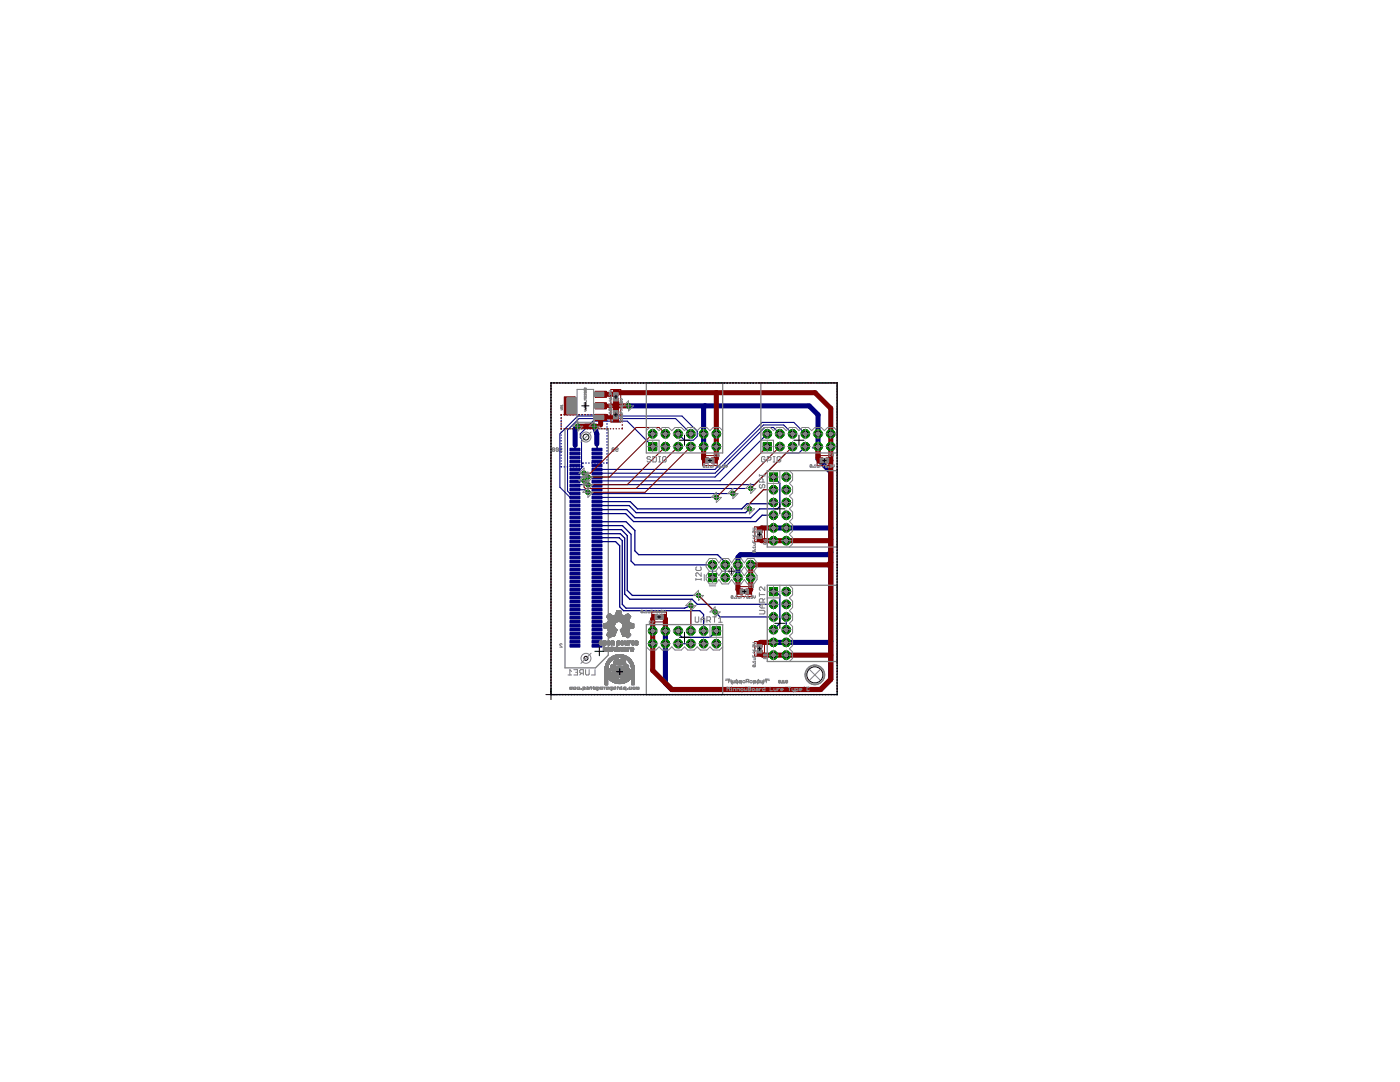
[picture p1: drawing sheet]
<svg xmlns="http://www.w3.org/2000/svg" width="279mm" height="216mm" viewBox="0 0 279 216" stroke-linecap="round" stroke-linejoin="round" font-family="sans-serif">
<path d="M123.1 134h1.1M123.7 133.5v1.1" fill="none" stroke="#000" stroke-width=".2"/>
<path d="M113.4 134.7h.7M114.1 134l-.4-.4v1.1M114.5 133.6h.8v1.1h-.8M114.9 134.2h.4M116.1 134.3l-.4 .4M116.4 134.3h-.5l-.2-.1v-.4l.2-.2h.5v1.1M116.9 133.6v.9l.2 .2h.3l.2-.2v-.9M118.7 133.6v1.1h-.7" fill="none" stroke="#808080" stroke-width=".21"/>
<g fill="none" stroke="#808080" stroke-width=".2">
<path d="M110.2 89.5l.1 .6 .4-.2M110.2 89.5l.4-.1 .1 .5M110.2 89.5l.5 .4M111 89.5l.1 .6 .3-.2M111 89.5l.3-.1 .1 .5M111 89.5l.4 .4M111.7 90.1h.5M112.2 89.6l-.2-.2v.7M122.2 89.7h.3l.1-.1-.1-.2-.3 .1v.4l.1 .2 .3-.2M122.9 89.7l.5-.1-.2-.2-.3 .1v.4l.1 .2 .4-.2M112.2 128.6l-.1-.1-.4 .1 .5 .5h-.5M114 137.2l.2-.1v.5"/>
<path d="M114 137.2v.4M114 137.2l-.1-.1-.2 .1v.4M114.5 137.2l.3-.1 .2 .4-.4 .1zM115.2 137.1l.5 .1-.1 .4h-.4M116 137.5l.1 .1zM116.4 137.1l.4 .1-.4 .3 .4 .1M117.1 137.1h.2M117.2 137l-.1 .6M117.6 137.6l.1-.5h.4v.5M118.8 137.4h-.5l.2-.3 .3 .1v.3l-.3 .1M119.1 137.6l.4-.1-.1-.4h-.3v.6l.2 .1M120.2 137.1l-.4 .1v.4h.4l.1-.1-.1-.1h-.4"/>
<path d="M120.6 137.6l.1-.5h.4v.5M120.8 133.7h.5M120.8 133.6h.5M120.8 133.5h.5M120.8 133.4h.5M120.8 133.3h.5M120.8 133.9h.5M120.8 133.8h.5M120.8 133.2h.5M120.8 133.1h.5M120.9 134.1h.5M120.9 134l.5 .1"/>
<path d="M120.9 134h.4M120.9 133h.4M120.9 132.9h.5M120.9 134.2h.5M120.9 132.8h.5M120.9 134.3h.6M120.9 134.2l.5 .1M120.9 134.4h.6M120.9 132.7h.6M120.9 132.6h.6M121 134.5h.5M121 132.5h.5"/>
<path d="M121 134.6l.6 .1M121 134.6h.6M121 132.4h.6M121.1 134.7h.5M121.1 134.7l.6 .1M121.1 132.3h.6M121.1 134.8h.6M121.1 134.9h.6M121.1 134.9h.7M121.2 134.9l.6 .1M121.2 135h.6M121.2 135l.7 .1"/>
<path d="M121.3 135.1h.6M121.3 132h.6M121.3 137.1l.4 .3M121.3 135.2h.7M121.3 133.1h-.5M121.4 132.9l-.5 .1M121.4 135.3h.7M121.5 135.3l.7 .1M121.5 132.7h-.6M121.5 134.1h.3M121.5 135.4h.8M121.5 134l.3 .1"/>
<path d="M121.5 134h.2M121.5 132.5l-.5 .1M121.5 134.2h.4M121.5 133.9h.2M121.5 135.4l.8 .1M121.6 132.5h-.6M121.6 135.5h.8M121.6 134.2h.3M121.6 132.4h-.6M121.6 133.7h.3M121.6 135.6h.9M121.6 134.2l.4 .1"/>
<path d="M121.6 133.6h.3M121.6 132.3h-.5M121.7 137.1v.5M121.7 135.6h.8M121.7 132.2h-.6M121.7 135.6l1 .1M121.7 134.3h.3M121.7 133.9l-.2 .1M121.8 133.9h-.3M121.8 134.7h.6M121.8 134.3l.3 .1M121.8 133.8h-.2"/>
<path d="M121.8 132.1h-.6M121.8 135.7h.9M121.8 134.7h.7M121.8 134.4h.4M121.8 135.7l1.1 .1M121.8 134.7l.7 .1M121.8 133.7h-.2M121.9 133.4h1.1M121.9 132h-.7M121.9 129.1h.4M121.9 135.8h1.1M121.9 134.8h.7"/>
<path d="M121.9 134.5h.3M121.9 133.3h.7M121.9 134.9h.3M121.9 132.9l1.1 .1M121.9 132.9h.9M121.9 132.9h.7M121.9 134.5h.4M121.9 133.5l-.2 .1M121.9 133.3h.6M121.9 133h3.5M121.9 132.8h.5M121.9 131.9h-.6"/>
<path d="M122 134.9h.3M122 135.8l1.2 .1M122 133.5h-.3M122 132.8h.3M122 131.8l-.7 .1M122 134.9l.3 .1M122 134.6h.3M122 133.1h3.4M122 131.8h-.7M122 135.9h3.4M122 133.5h-.2M122 133.2h.2"/>
<path d="M122 132.7h.4M122.1 135h.3M122.1 131.1h3.2M122.1 131.8h-.7M122.1 135l.3 .1M122.1 133.4h-.3M122.1 133.1h3.2M122.1 136h3.1M122.1 131.1h3.1M122.2 135.1h.4M122.2 131.7h-.8M122.2 131.7h-.7"/>
<path d="M122.2 133.8h1.1M122.2 133.8h.5M122.2 131h3M122.2 135.1l.4 .1M122.2 133.9h.4M122.2 133.5h2.9M122.3 136h2.8M122.3 134.1h.3M122.3 134v.1M122.3 133.4h2.8M122.3 133.2h2.8M122.3 134.2h.4"/>
<path d="M122.3 131.6h-.8M122.3 135.2h.4M122.3 134.3h.5M122.3 134.2l.4 .1M122.3 132.6h.1M122.3 131h2.8M122.3 128.7l-.2-.2v.6M122.3 134.3l.6 .1M122.3 131.6h-.7M122.4 134.4h2.6M122.4 136.1h2.6M122.4 135.3h.4"/>
<path d="M122.4 132.7h-.2M122.4 134.5h2.6M122.4 131.5h-.8M122.4 130.9h2.6M122.4 137.4h-.4l.1-.3 .3 .1v.3l-.3 .1M122.4 133.2h2.6M122.4 135.3h.5M122.5 134.6h2.4M122.5 132.4h2.4M122.5 136.1h2.4M122.5 132.3h2.4M122.5 132.2h2.3"/>
<path d="M122.5 131.4l-.9 .1M122.5 135.3l.6 .1M122.5 130.9h2.4M122.6 132.5h2.3M122.6 132.1h2.2M122.6 134.7h2.2M122.6 133.2h2.2M122.6 136.2h2.2M122.6 132h2.2M122.6 131.4h-.9M122.6 132h.9M122.6 135.4h.6"/>
<path d="M122.6 134.8h2.1M122.6 131.9h.9M122.6 131.9h.8M122.6 130.8h2.2M122.7 133.9h-.5M122.7 131.4h-.9M122.7 132.5h2M122.7 137.1h.2M122.7 134.9h2M122.7 134h.2M122.7 131.8h2M122.7 135.4l.7 .1"/>
<path d="M122.7 134.1h.2M122.7 134l.2 .1M122.7 133.9h.2M122.7 130.8h2M122.7 136.2h1.9M122.7 134.2h.2M122.7 133.7h-.5M122.7 132.5h1.9M122.7 131.7h2M122.8 134.9h1.8M122.8 134.2h.5M122.8 131.7h.7"/>
<path d="M122.8 137l-.1 .6M122.8 133.8h.5M122.8 131.6h.7M122.8 131.3h-1M122.8 135.5h.6M122.8 134.9h1.7M122.8 133.6l-.6 .1M122.9 136.3h1.6M122.9 131.6h.5M122.9 133.7h.3M122.9 131.5h.5M122.9 135h1.6"/>
<path d="M122.9 133.9h-.2M122.9 131.3h-1M122.9 131.5h.4M123 134.3h.1M123 134h.1M123 135.6h.5M123 135h1.4M123 130.7h1.4M123 133.9h.1M123 136.3h1.4M123 132.6h1.3M123 131.4h.2"/>
<path d="M123.1 135.1h1.2M123.1 135.6h.4M123.1 131.2h-1.2M123.1 130.7h1.2M123.1 134l-.1 .1M123.2 137.1h.2M123.2 135.6l.4 .1M123.2 134.1h.2M123.2 133.9h.2M123.2 135.1h1M123.2 133.3h1M123.3 134h.1"/>
<path d="M123.3 134.4h.8M123.3 133.6h.8M123.3 132.7h.7M123.3 134.3h.8M123.3 137v.5l-.1 .1M123.3 133.7h.8M123.4 136.4h.6M123.4 134.3h.6M123.4 134.2h-.3M123.4 131.1l-1.4 .1M123.4 135.2h.6M123.4 130.6h.6"/>
<path d="M123.4 134.2h.6M123.4 133.8h.6M123.4 133.9h.5M123.5 135.7h.1M123.5 134.1h.5M123.5 133.9h.4M123.5 131.8h.4M123.6 135.7h.1M123.7 134.1h.1M123.7 135.7h.1M123.8 131.7h.9M123.8 131.6h.8"/>
<path d="M123.9 132h.9M123.9 131.6h.7M123.9 131.9h.9M124 135.7h-.3M124 131.5h.6M124 134h.1M124 131.9h.7M124 131.8h-1.3M124 131.5h.5M124 134.1h.2M124 134h.2M124 133.9h.2"/>
<path d="M124 131.1l1.4 .1M124.1 137.1l-.4 .1v.4h.4l.1-.1-.1-.1h-.4M124.1 134.2h.1M124.1 133.8h.5M124.1 131.8h.6M124.1 134.2h.5M124.1 131.4h.4M124.2 133.9l-.2 .1M124.2 133.7h.3M124.2 131.4h.2M124.2 135.6l-.4 .1M124.2 133.9h-.2"/>
<path d="M124.2 134h.2M124.2 133.6h-2M124.2 133h1.3M124.2 134.3h.2M124.3 135.6h-.4M124.3 134.1h.1M124.3 131.2h1.2M124.4 135.6h-.5M124.4 133.4h.7M124.4 132.9h1.1M124.5 131.3h1M124.5 134.1h.2"/>
<path d="M124.5 133.9h.2M124.5 133.6h.7M124.5 134h.2M124.6 135.5h-.6M124.6 133.6h.6M124.6 131.3h1M124.6 134.4h.4M124.6 134.3h.5M124.7 135.4l-.6 .1M124.7 134.2h-.3M124.7 133.7h.5M124.7 132.9h.8"/>
<path d="M124.7 133.8h.5M124.7 131.4h.9M124.7 134.2h.4M124.8 135.4h-.6M124.8 134.2h.3M124.8 133.9h.4M124.8 131.4h.9M124.9 135.6h.8M124.9 135.3l-.6 .1M124.9 134.8h.6M124.9 134.6l-2.4 .1M124.9 132.8h.5"/>
<path d="M124.9 131.4l.9 .1M124.9 133.3h.6M124.9 137.6h-.3l-.1-.4 .4-.1v.7M124.9 135.3h-.4M125 135h.3M125 134.7h.6M125 132.8h.4M125 132.7h.3M125 132.7h.2M125 132.6h.1M125 131.5h.8M125 135.3h-.4"/>
<path d="M125.1 131.6h.7M125.1 135.2h-.4M125.1 134.6h.3M125.1 134.2l-.4 .1M125.1 134.9h.3M125.1 131.6h.8M125.1 134.1h-.3M125.2 135.1l-.4 .1M125.2 133.5l-3 .1M125.2 137.5l.1 .1zM125.2 136h-3M125.2 133.3l.3 .1"/>
<path d="M125.2 133.2h.1M125.2 131.7h.7M125.2 135.1h-.4M125.2 131.7h.8M125.3 135.3h.7M125.3 133.4h.3M125.3 135l-.4 .1M125.3 131.8h.7M125.3 134.6h-.3M125.3 133.5h.3M125.4 135h-.4M125.4 131.8h.6"/>
<path d="M125.4 133.5h.3M125.4 135.8l-1.2 .1M125.4 135.2h1.2M125.4 131.8l.7 .1M125.5 133.5l.2 .1M125.5 135.8h-1.1M125.5 135.1h1.1M125.5 134.9h-.3M125.5 134.5h-.4M125.5 133.3h-.8M125.5 131.9h.6M125.5 134.5h-.3"/>
<path d="M125.5 133.6h.2M125.5 134.8h-.7M125.5 133.6l.3 .1M125.5 132h.7M125.5 132h.6M125.5 135.7l-1 .1M125.6 133.7h.2M125.6 137.1l.1 .5 .3-.1v-.4M125.6 135.7h-.9M125.6 135h1M125.6 134.7h-.7M125.6 134.4h-.4"/>
<path d="M125.6 133.8h.2M125.6 132.1h.6M125.6 134.9h1M125.6 134.3l-.3 .1M125.6 134h.3M125.6 133.9h.3M125.6 132.1l.7 .1M125.7 135.6l-1 .1M125.7 134.9h.9M125.7 134.3h-.4M125.7 134h.2M125.7 133.9h.2"/>
<path d="M125.7 134.8h.9M125.7 132.2h.6M125.7 134.3h-.3M125.7 132.2l.6 .1M125.8 134.7h.8M125.8 132.3h.5M125.8 135.5h-.8M125.8 134.2h-.3M125.8 132.4h.5M125.8 134.6h.8M125.8 132.4h.6M125.9 135.4l-.8 .1"/>
<path d="M125.9 134.6h.7M125.9 134.5h.7M125.9 134.2h-.4M125.9 132.5h.5M125.9 132.5l.5 .1M125.9 135.4h-.8M125.9 134.4h.7M125.9 134.1h-.3M125.9 132.6h.5M125.9 132.7h.5M125.9 135.3l-.7 .1M125.9 134.3h.7"/>
<path d="M125.9 132.7h.6M126 134.3h.6M126 132.8h.5M126 134.2h.6M126 135.3h-.7M126 134.1h.6M126 132.9h.5M126 132.8l.5 .1M126 134h.6M126 133h.6M126 133.9h.6M126 133.1h.6"/>
<path d="M126.1 135.9h.5M126.1 136.2h.5M126.1 135.6h.5M126.1 135.8h.5M126.1 136h.5M126.1 136.5h.5M126.1 135.7h.5M126.1 136.7h.5M126.1 136.6h.5M126.1 136.4h.5M126.1 136.3h.5M126.1 136.1h.5"/>
<path d="M126.1 135.5h.5M126.1 135.4h.5M126.1 135.3h.5M126.1 133.9h.5M126.1 133.8h.5M126.1 133.7h.5M126.1 133.3h.5M126.1 133.2h.5M126.1 133.6h.5M126.1 133.5h.5M126.1 133.4h.5M126.3 137.1l.1 .5 .4-.1v-.4"/>
<path d="M126.6 135.2h-1.2M127.1 137.1l.1 .5 .3-.1v-.4M145 137.2l.1-.1 .3 .1v.5l-.1 .1-.3-.1M145.4 135.4l.1 .4M145.6 135.4l.1 .4M146 135.8v.6l.2 .1M146.5 135.8v.3l-.5 .1M146.9 137.6h-.4l.1-.2 .3 .1v.2l-.3 .1M147.2 136.2l-.5-.1 .2-.3h.3v.7M147.7 137.8h-.4l-.1-.3 .5-.1v.6M148 136.2l-.5-.1 .1-.3h.4v.7M148 137.4v.5l.2 .1"/>
<path d="M148.4 135.8l.3 .1-.1 .3-.4-.1zM148.4 137.4v.3l-.4 .1M148.7 137.1h.5M148.9 137.1v.7M149.4 136h-.3l-.1-.3 .4-.1v.6M150.6 137.6h-.4l.1-.2 .3 .1v.2l-.3 .1M150.8 135.8l-.3 .1v.3h.3l.1-.1-.1-.1h-.3M150.9 137.4l.4 .2M151.2 136.2h.2M151.3 137.4v.4M151.4 135.6h-.1v.6M151.6 137.4v.4h.3l.1-.4"/>
<path d="M151.7 135.8v.4l.5-.1v-.3M152.5 135.9h.4M152.5 135.6v.6M152.8 137.1v.7h-.5M152.9 135.6v.6M153.2 135.4l.1 .4M153.4 135.4l.2 .4M153.8 137.1v.7h.4l.1-.3-.5-.1M154.5 137.4l.4 .2M154.9 137.4v.4M155.4 135.8v.4h.3M155.4 135.8h.2l.1 .4"/>
<path d="M155.4 135.8l.3 .4M155.5 137.4l-.3 .1v.3h.3l.1-.1-.1-.1h-.3M155.9 136.2l.1 .1zM156 137.4l.4 .1-.1 .3-.4-.1zM156.2 136.3h.3M156.5 135.9l-.1-.1v.5M156.7 137.2l.4-.1v.7l-.4-.1 .1-.2zM156.8 137.5h.3M156.8 135.8v.3l.2 .2 .1-.2v-.3M157.4 137.4l.1 .4 .4-.1v-.3M158.3 137.4l.3 .1-.1 .3-.3-.1zM158.9 137.8l.1-.4h.4v.4"/>
<path d="M159.7 137.8l.1-.4h.3v.4M160.4 137.8h.2M160.5 137v.1M160.6 137.4h-.1v.4M160.9 137.8v-.7l.2 .3 .3-.3v.7"/>
</g>
<g fill="none" stroke="#808080" stroke-width=".25">
<path d="M112.8 85.6h8.6v45.1l-2.5 2.6h-6.1z"/>
<circle cx="162.6" cy="134.7" r="1.93"/>
</g>
<g fill="#000080" stroke="#000080" stroke-width=".2">
<path d="M113.7 89.5h2v.5h-2z"/>
<path d="M113.7 90.2h2v.5h-2z"/>
<path d="M113.7 91h2v.5h-2z"/>
<path d="M113.7 91.8h2v.6h-2z"/>
<path d="M113.7 92.6h2v.6h-2z"/>
<path d="M113.7 93.5h2v.5h-2z"/>
<path d="M113.7 94.2h2v.5h-2z"/>
<path d="M113.7 95h2v.5h-2z"/>
<path d="M113.7 95.8h2v.6h-2z"/>
<path d="M113.7 96.6h2v.6h-2z"/>
<path d="M113.7 97.4h2v.5h-2z"/>
<path d="M113.7 98.2h2v.5h-2z"/>
<path d="M113.7 99h2v.5h-2z"/>
<path d="M113.7 99.8h2v.6h-2z"/>
<path d="M113.7 100.6h2v.5h-2z"/>
<path d="M113.7 101.4h2v.5h-2z"/>
<path d="M113.7 102.2h2v.5h-2z"/>
<path d="M113.7 103h2v.5h-2z"/>
<path d="M113.7 103.8h2v.6h-2z"/>
<path d="M113.7 104.6h2v.5h-2z"/>
<path d="M113.7 105.4h2v.5h-2z"/>
<path d="M113.7 106.2h2v.5h-2z"/>
<path d="M113.7 107h2v.5h-2z"/>
<path d="M113.7 107.8h2v.5h-2z"/>
<path d="M113.7 108.6h2v.5h-2z"/>
<path d="M113.7 109.4h2v.5h-2z"/>
<path d="M113.7 110.2h2v.5h-2z"/>
<path d="M113.7 111h2v.5h-2z"/>
<path d="M113.7 111.8h2v.5h-2z"/>
<path d="M113.7 112.6h2v.5h-2z"/>
<path d="M113.7 113.4h2v.5h-2z"/>
<path d="M113.7 114.2h2v.5h-2z"/>
<path d="M113.7 115h2v.5h-2z"/>
<path d="M113.7 115.8h2v.5h-2z"/>
<path d="M113.7 116.6h2v.5h-2z"/>
<path d="M113.7 117.4h2v.5h-2z"/>
<path d="M113.7 118.2h2v.5h-2z"/>
<path d="M113.7 119h2v.5h-2z"/>
<path d="M113.7 119.8h2v.5h-2z"/>
<path d="M113.7 120.6h2v.5h-2z"/>
<path d="M113.7 121.4h2v.5h-2z"/>
<path d="M113.7 122.2h2v.5h-2z"/>
<path d="M113.7 123h2v.5h-2z"/>
<path d="M113.7 123.8h2v.5h-2z"/>
<path d="M113.7 124.6h2v.5h-2z"/>
<path d="M113.7 125.4h2v.5h-2z"/>
<path d="M113.7 126.2h2v.5h-2z"/>
<path d="M113.7 127h2v.5h-2z"/>
<path d="M113.7 127.8h2v.5h-2z"/>
<path d="M113.7 128.6h2v.5h-2z"/>
<path d="M118.2 89.5h1.9v.5h-1.9z"/>
<path d="M118.2 90.2h1.9v.5h-1.9z"/>
<path d="M118.2 91h1.9v.5h-1.9z"/>
<path d="M118.2 91.8h1.9v.6h-1.9z"/>
<path d="M118.2 92.6h1.9v.6h-1.9z"/>
<path d="M118.2 93.5h1.9v.5h-1.9z"/>
<path d="M118.2 94.2h1.9v.5h-1.9z"/>
<path d="M118.2 95h1.9v.5h-1.9z"/>
<path d="M118.2 95.8h1.9v.6h-1.9z"/>
<path d="M118.2 96.6h1.9v.6h-1.9z"/>
<path d="M118.2 97.4h1.9v.5h-1.9z"/>
<path d="M118.2 98.2h1.9v.5h-1.9z"/>
<path d="M118.2 99h1.9v.5h-1.9z"/>
<path d="M118.2 99.8h1.9v.6h-1.9z"/>
<path d="M118.2 100.6h1.9v.5h-1.9z"/>
<path d="M118.2 101.4h1.9v.5h-1.9z"/>
<path d="M118.2 102.2h1.9v.5h-1.9z"/>
<path d="M118.2 103h1.9v.5h-1.9z"/>
<path d="M118.2 103.8h1.9v.6h-1.9z"/>
<path d="M118.2 104.6h1.9v.5h-1.9z"/>
<path d="M118.2 105.4h1.9v.5h-1.9z"/>
<path d="M118.2 106.2h1.9v.5h-1.9z"/>
<path d="M118.2 107h1.9v.5h-1.9z"/>
<path d="M118.2 107.8h1.9v.5h-1.9z"/>
<path d="M118.2 108.6h1.9v.5h-1.9z"/>
<path d="M118.2 109.4h1.9v.5h-1.9z"/>
<path d="M118.2 110.2h1.9v.5h-1.9z"/>
<path d="M118.2 111h1.9v.5h-1.9z"/>
<path d="M118.2 111.8h1.9v.5h-1.9z"/>
<path d="M118.2 112.6h1.9v.5h-1.9z"/>
<path d="M118.2 113.4h1.9v.5h-1.9z"/>
<path d="M118.2 114.2h1.9v.5h-1.9z"/>
<path d="M118.2 115h1.9v.5h-1.9z"/>
<path d="M118.2 115.8h1.9v.5h-1.9z"/>
<path d="M118.2 116.6h1.9v.5h-1.9z"/>
<path d="M118.2 117.4h1.9v.5h-1.9z"/>
<path d="M118.2 118.2h1.9v.5h-1.9z"/>
<path d="M118.2 119h1.9v.5h-1.9z"/>
<path d="M118.2 119.8h1.9v.5h-1.9z"/>
<path d="M118.2 120.6h1.9v.5h-1.9z"/>
<path d="M118.2 121.4h1.9v.5h-1.9z"/>
<path d="M118.2 122.2h1.9v.5h-1.9z"/>
<path d="M118.2 123h1.9v.5h-1.9z"/>
<path d="M118.2 123.8h1.9v.5h-1.9z"/>
<path d="M118.2 124.6h1.9v.5h-1.9z"/>
<path d="M118.2 125.4h1.9v.5h-1.9z"/>
<path d="M118.2 126.2h1.9v.5h-1.9z"/>
<path d="M118.2 127h1.9v.5h-1.9z"/>
<path d="M118.2 127.8h1.9v.5h-1.9z"/>
<path d="M118.2 128.6h1.9v.5h-1.9z"/>
</g>
<g fill="none" stroke="#000080" stroke-width=".25">
<path d="M110 77h.1M110 77.6h.1M110 78.1v.1M110 78.7v.1M110 79.3v.1M110 79.9h.1M110 76.4v.1M110.5 76.4h.1M111.1 76.4h.1M111.7 76.4h.1M112.3 76.4h.1M112.8 76.4h.1"/>
<path d="M113.4 76.4h.1M114 76.4h.1M114.6 76.4h.1M115.1 76.4h.1M115.7 76.4h.1M116.3 76.4h.1M116.9 76.4h.1M117.5 76.4h.1M118 76.4h.1M118.6 76.4h.1M119.2 76.4h.1M119.8 76.4h.1"/>
<path d="M120.3 76.4h.1M120.9 76.4h.1M121.5 76.4h.1M122.1 76.4h.1M122.6 76.4h.1M123.2 76.4h.1M123.8 76.4h.1M124.4 76.4h.1M124.9 76.4h.1M125.5 76.4h.1M126.1 76.4h.1M126.7 76.4h.1"/>
<path d="M127.3 76.4h.1M127.8 76.4h.1M128.4 76.4h.1M129 76.4h.1M129.5 76.4h.1M130.1 76.4h.1M130.7 76.4h.1M131.3 76.4h.1M131.8 76.4h.1M132.4 76.4h.1M133 76.4h.1M133.6 76.4h.1"/>
<path d="M134.2 76.4h.1M134.7 76.4h.1M135.3 76.4h.1M135.9 76.4h.1M136.5 76.4h.1M137 76.4h.1M137.6 76.4h.1M138.2 76.4h.1M138.8 76.4h.1M139.3 76.4h.1M139.9 76.4h.1M140.5 76.4h.1"/>
<path d="M141.1 76.4h.1M141.6 76.4h.1M142.2 76.4h.1M142.8 76.4h.1M143.4 76.4h.1M144 76.4h.1M144.5 76.4h.1M145.1 76.4h.1M145.7 76.4h.1M146.3 76.4h.1M146.8 76.4h.1M147.4 76.4h.1"/>
<path d="M148 76.4h.1M148.6 76.4h.1M149.1 76.4h.1M149.7 76.4h.1M150.3 76.4h.1M150.9 76.4h.1M151.4 76.4h.1M152 76.4h.1M152.6 76.4h.1M153.2 76.4h.1M153.8 76.4h.1M154.3 76.4h.1"/>
<path d="M154.9 76.4h.1M155.5 76.4h.1M156.1 76.4h.1M156.6 76.4h.1M157.2 76.4h.1M157.8 76.4h.1M158.3 76.4h.1M158.9 76.4h.1M159.5 76.4h.1M160.1 76.4h.1M160.7 76.4h.1M161.2 76.4h.1"/>
<path d="M161.8 76.4h.1M162.4 76.4h.1M163 76.4h.1M163.5 76.4h.1M164.1 76.4h.1M164.7 76.4h.1M165.3 76.4h.1M165.8 76.4h.1M166.4 76.4h.1M167 76.4l.1 .1M167.1 77h.1M167.1 77.6h.1"/>
<path d="M167.1 78.1v.1M167.1 78.7v.1M167.1 79.3v.1M167.1 79.9h.1M110 80.4v.1M110 81v.1M110 81.6v.1M110 82.2h.1M110 82.7v.1M110 83.3v.1M110 83.9h.1M110 84.5h.1"/>
<path d="M110 85v.1M110 85.6v.1M110 86.2v.1M110 86.8h.1M110 87.3v.1M110 87.9v.1M110 88.5v.1M110 89.1h.1M110 89.6v.1M110 90.2v.1M110 90.8v.1M110 91.4h.1"/>
<path d="M110 91.9v.1M110 92.5v.1M110 93.1v.1M110 93.7h.1M110 94.2v.1M110 94.8v.1M110 95.4v.1M110 96h.1M110 96.5v.1M110 97.1v.1M110 97.7v.1M110 98.3h.1"/>
<path d="M110 98.8v.1M110 99.4v.1M110 100v.1M112 83.3v.1M112 83.9v.1M112 84.5h.1M112 85v.1M112 85.6v.1M112 86.2v.1M112 86.8h.1M112 87.4h.1M112 87.9v.1"/>
<path d="M112 88.5v.1M112 89.1h.1M112 89.6v.1M112 90.2v.1M112 90.8v.1M112 91.4h.1M112 91.9v.1M112 92.5v.1M112 93.1l.1 .1M112.1 82.8h-.1M112.6 93.2h.1M112.6 82.8h.1"/>
<path d="M113.2 93.2h.1M113.2 82.8h.1M113.8 93.2h.1M113.8 82.8h.1M114.4 93.2h.1M114.4 82.8h.1M115 93.2h.1M115 82.8h.1M115.6 93.2h.1M115.6 82.8h.1M116.2 82.8h.1M116.3 93l-.1 .2"/>
<path d="M116.4 92.4l-.1 .1M116.8 82.8h.1M116.9 92.4h.1M117.4 82.8h.1M117.5 92.4h.1M118 82.8h.1M118.1 92.4h.1M118.6 82.8h.1M118.7 92.4h.1M119.2 82.8h.1M119.3 92.4h.1M119.8 82.8h.1"/>
<path d="M119.9 92.4h.1M120.4 82.8h.1M120.5 92.4h.1M121 82.8h.1M121.1 92.3v.1M121.1 83.4h.1M121.1 83.9v.1M121.1 84.5v.1M121.1 85.2h.1M121.1 85.7v.1M121.1 86.3v.1M121.1 86.9v.1"/>
<path d="M121.1 87.5v.1M121.1 88.1v.1M121.1 88.7v.1M121.1 89.3v.1M121.1 89.9v.1M121.1 90.5v.1M121.1 91.1v.1M121.1 91.7v.1M154.4 95.2l1.2 1.3v4.5l-.5 .5h-3.5l-1.8 1.8h-23.1l-1.6-1.6h-6M167.1 80.4v.1M167.1 81v.1M167.1 81.6v.1"/>
<path d="M167.1 82.2h.1M167.1 82.7v.1M167.1 83.3v.1M167.1 83.9h.1M167.1 84.5h.1M167.1 85v.1M167.1 85.6v.1M167.1 86.2v.1M167.1 86.8h.1M167.1 87.3v.1M167.1 87.9v.1M167.1 88.5v.1"/>
<path d="M167.1 89.1h.1M167.1 89.6v.1M167.1 90.2v.1M167.1 90.8v.1M167.1 91.4h.1M167.1 91.9v.1M167.1 92.5v.1M167.1 93.1v.1M167.1 93.7h.1M167.1 94.2v.1M167.1 94.8v.1M167.1 95.4v.1"/>
<path d="M167.1 96h.1M167.1 96.5v.1M167.1 97.1v.1M167.1 97.7v.1M167.1 98.3h.1M167.1 98.8v.1M167.1 99.4v.1M167.1 100v.1M110 100.6h.1M110 101.1v.1M110 101.7v.1M110 102.3v.1"/>
<path d="M110 102.9h.1M110 103.4v.1M110 104v.1M110 104.6v.1M110 105.2h.1M110 105.7v.1M110 106.3v.1M110 106.9v.1M110 107.5h.1M110 108.1h.1M110 108.6v.1M110 109.2v.1"/>
<path d="M110 109.8h.1M110 110.3v.1M110 110.9v.1M110 111.5v.1M110 112.1h.1M110 112.6v.1M110 113.2v.1M110 113.8v.1M110 114.4h.1M110 115h.1M110 115.5v.1M110 116.1v.1"/>
<path d="M110 116.7h.1M110 117.2v.1M110 117.8v.1M110 118.4v.1M110 119h.1M110 119.5v.1M119.1 100.1h6.7l1.4 1.4h20.8l1.1-1h5l.3-.2M119.1 100.9h6.5l1.4 1.4h21.8l.8-.8M119.1 102.5h5.8l1.5 1.6h24.4l1.3-1.3h2.3M119.1 104.1h5.8l1.8 1.8v4l.8 .8h15.7l1.5 1.5v3.1M119.1 108.1h3.8l.8 .8v12.2l.7 .8h15.3l.7 .7v3.3M119.1 107.3h4.5l.6 .6v12.7l.7 .7h11.7l1.3-.5"/>
<path d="M119.1 105.7h4.9l1.2 1.2v10.9l1 1h13.2M119.1 106.5h4.7l.9 .9v11.2l1 1h12.4l1 1h15.3M119.1 104.9h5.1l1.7 1.7v5.4l.8 .7h15.5v2.6M154.4 118h.5l.7 .8v5.6l-1.2 1.2M167.1 100.6h.1M167.1 101.1v.1M167.1 101.7v.1M167.1 102.3v.1M167.1 102.9h.1M167.1 103.4v.1M167.1 104v.1M167.1 104.6v.1"/>
<path d="M167.1 105.2h.1M167.1 105.7v.1M167.1 106.3v.1M167.1 106.9v.1M167.1 107.5h.1M167.1 108.1h.1M167.1 108.6v.1M167.1 109.2v.1M167.1 109.8h.1M167.1 110.3v.1M167.1 110.9v.1M167.1 111.5v.1"/>
<path d="M167.1 112.1h.1M167.1 112.6v.1M167.1 113.2v.1M167.1 113.8v.1M167.1 114.4h.1M167.1 115h.1M167.1 115.5v.1M167.1 116.1v.1M167.1 116.7h.1M167.1 117.2v.1M167.1 117.8v.1M167.1 118.4v.1"/>
<path d="M167.1 119h.1M167.1 119.5v.1M110 120.1v.1M110 120.7v.1M110 121.3h.1M110 121.9h.1M110 122.4v.1M110 123v.1M110 123.6h.1M110 124.1v.1M110 124.7v.1M110 125.3v.1"/>
<path d="M110 125.9h.1M110 126.4v.1M110 127v.1M110 127.6v.1M110 128.2h.1M110 128.8h.1M110 129.3v.1M110 129.9v.1M110 130.5v.1M110 131.1h.1M110 131.6v.1M110 132.2v.1"/>
<path d="M110 132.8h.1M110 133.3v.1M110 133.9v.1M110 134.5v.1M110 135.1h.1M110 135.7h.1M110 136.2v.1M110 136.8v.1M110 137.4v.1M110 138h.1M110 138.5v.1M110.5 138.6h.1"/>
<path d="M111.1 138.6h.1M111.7 138.6h.1M112.3 138.6h.1M112.8 138.6h.1M113.4 138.6h.1M114 138.6h.1M114.6 138.6h.1M115.1 138.6h.1M115.7 138.6h.1M116.3 138.6h.1M116.9 138.6h.1M117.5 138.6h.1"/>
<path d="M118 138.6h.1M118.6 138.6h.1M119.2 138.6h.1M119.8 138.6h.1M120.3 138.6h.1M120.9 138.6h.1M121.5 138.6h.1M122.1 138.6h.1M122.6 138.6h.1M123.2 138.6h.1M123.8 138.6h.1M124.4 138.6h.1"/>
<path d="M124.9 138.6h.1M125.5 138.6h.1M126.1 138.6h.1M126.7 138.6h.1M127.3 138.6h.1M127.8 138.6h.1M128.4 138.6h.1M129 138.6h.1M129.5 138.6h.1M130.1 138.6h.1M130.7 138.6h.1M131.3 138.6h.1"/>
<path d="M131.8 138.6h.1M132.4 138.6h.1M133 138.6h.1M133.6 138.6h.1M134.2 138.6h.1M134.7 138.6h.1M135.3 138.6h.1M135.3 125.9l.3 .3v.5l.5 .5h5.6l1.3-1.3M135.3 128.4h2.6M135.9 138.6h.1M136.5 138.6h.1M137 138.6h.1"/>
<path d="M137.6 138.6h.1M138.2 138.6h.1M138.8 138.6h.1M139.3 138.6h.1M139.9 138.6h.1M140.5 138.6h.1M141.1 138.6h.1M141.6 138.6h.1M142.2 138.6h.1M142.7 122.1l1 1h10.7M142.8 138.6h.1M143.4 138.6h.1"/>
<path d="M144 138.6h.1M144.5 138.6h.1M145.1 138.6h.1M145.7 138.6h.1M146.3 138.6h.1M146.8 138.6h.1M147.4 138.6h.1M148 138.6h.1M148.6 138.6h.1M149.1 138.6h.1M149.7 138.6h.1M150.3 138.6h.1"/>
<path d="M150.9 138.6h.1M151.4 138.6h.1M152 138.6h.1M152.6 138.6h.1M153.2 138.6h.1M153.8 138.6h.1M154.3 138.6h.1M154.9 138.6h.1M155.5 138.6h.1M156.1 138.6h.1M156.6 138.6h.1M156.9 123.1v2.5"/>
<path d="M157.2 138.6h.1M157.8 138.6h.1M158.3 138.6h.1M158.9 138.6h.1M159.5 138.6h.1M160.1 138.6h.1M160.7 138.6h.1M161.2 138.6h.1M161.8 138.6h.1M162.4 138.6h.1M163 138.6h.1M163.5 138.6h.1"/>
<path d="M164.1 138.6h.1M164.7 138.6h.1M165.3 138.6h.1M165.8 138.6h.1M166.4 138.6h.1M167.1 138.5l-.1 .1M167.1 120.1v.1M167.1 120.7v.1M167.1 121.3h.1M167.1 121.9h.1M167.1 122.4v.1M167.1 123v.1"/>
<path d="M167.1 123.6h.1M167.1 124.1v.1M167.1 124.7v.1M167.1 125.3v.1M167.1 125.9h.1M167.1 126.4v.1M167.1 127v.1M167.1 127.6v.1M167.1 128.2h.1M167.1 128.8h.1M167.1 129.3v.1M167.1 129.9v.1"/>
<path d="M167.1 130.5v.1M167.1 131.1h.1M167.1 131.6v.1M167.1 132.2v.1M167.1 132.8h.1M167.1 133.3v.1M167.1 133.9v.1M167.1 134.5v.1M167.1 135.1h.1M167.1 135.7h.1M167.1 136.2v.1M167.1 136.8v.1"/>
<path d="M167.1 137.4v.1M167.1 138h.1"/>
</g>
<path d="M115.3 85l-.5 .6v3.3M118.6 85l.5 1.6v2M125.4 81h36.1l1.8 1.8v8.8l2.5 2.6v41.4l-2 2h-29.7l-1.3-1.3v-10.4M140.7 81l-.3 .2v7.9M154.4 105.3h11.4M165.8 110.2l-.5 .5h-17.5l-.5 .5v4.1M165.8 127.9l-.3 .3h-11.1" fill="none" stroke="#000080" stroke-width="1"/>
<g fill="none" stroke="#000080" stroke-width=".21">
<path d="M114.7 97.7h2.1l.5 .5M116.6 95.9h-1.8l-.1 .2M116.6 94.4l-1.9 .1M117.3 96.7h-2.5l-.1 .2M117.3 95.2h-2.5l-.1 .1M119.1 98.5h27.2M130.3 89.1l-5.1-5.1h-6.9l-2.5 2.6v.7l.3 .3v5.8l-.3 .3h-1.1M135.3 86.6l1.3 1.2h1.8l.7-.7v-1l-3-3.1h-20.8l-3.6 3.6v10.6l2.1 2.1h.9M137.9 86.6l-3.1-3.1h-19.3l-2.2 2.3v12.2l.5 .5h.9M143 99.3h-23.9M149.8 97.5h-30.4l-.3 .2M153.1 86.6l-9.4 9.3h-24.3l-.3 .2"/>
<path d="M155.6 86.6l-1.2-1.3h-1.8l-9.9 9.9h-23.3l-.3 .1M158.2 86.6l-1.8-1.8h-4l-9.7 9.6-23.6 .1M160.7 89.1l-1.3 1.3h-2.5l-6.3 6.3h-31.2l-.3 .2M160.7 86.6l-2.3-2.3h-6.3l-9.4 9.4h-23.6M162.1 89.4h.1"/>
</g>
<path d="M114.8 88.9l-.1 .8M119.1 88.6v1.1" fill="none" stroke="#000080" stroke-width=".32"/>
<path d="M152.3 88.3h1.6v1.6h-1.6z" fill="#008000" stroke="#008000" stroke-width=".2"/>
<circle cx="153.1" cy="89.1" r=".51" fill="#fff" stroke="#000" stroke-width=".2"/>
<circle cx="155.6" cy="89.1" r=".87" fill="#008000" stroke="#008000" stroke-width=".2"/>
<circle cx="155.6" cy="89.1" r=".51" fill="#fff" stroke="#000" stroke-width=".2"/>
<circle cx="158.2" cy="89.1" r=".87" fill="#008000" stroke="#008000" stroke-width=".2"/>
<circle cx="158.2" cy="89.1" r=".51" fill="#fff" stroke="#000" stroke-width=".2"/>
<circle cx="160.7" cy="89.1" r=".87" fill="#008000" stroke="#008000" stroke-width=".2"/>
<circle cx="160.7" cy="89.1" r=".51" fill="#fff" stroke="#000" stroke-width=".2"/>
<circle cx="163.3" cy="89.1" r=".87" fill="#008000" stroke="#008000" stroke-width=".2"/>
<circle cx="163.3" cy="89.1" r=".51" fill="#fff" stroke="#000" stroke-width=".2"/>
<circle cx="165.8" cy="89.1" r=".87" fill="#008000" stroke="#008000" stroke-width=".2"/>
<circle cx="165.8" cy="89.1" r=".51" fill="#fff" stroke="#000" stroke-width=".2"/>
<circle cx="153.1" cy="86.6" r=".87" fill="#008000" stroke="#008000" stroke-width=".2"/>
<circle cx="153.1" cy="86.6" r=".51" fill="#fff" stroke="#000" stroke-width=".2"/>
<circle cx="155.6" cy="86.6" r=".87" fill="#008000" stroke="#008000" stroke-width=".2"/>
<circle cx="155.6" cy="86.6" r=".51" fill="#fff" stroke="#000" stroke-width=".2"/>
<circle cx="158.2" cy="86.6" r=".87" fill="#008000" stroke="#008000" stroke-width=".2"/>
<circle cx="158.2" cy="86.6" r=".51" fill="#fff" stroke="#000" stroke-width=".2"/>
<circle cx="160.7" cy="86.6" r=".87" fill="#008000" stroke="#008000" stroke-width=".2"/>
<circle cx="160.7" cy="86.6" r=".51" fill="#fff" stroke="#000" stroke-width=".2"/>
<circle cx="163.3" cy="86.6" r=".87" fill="#008000" stroke="#008000" stroke-width=".2"/>
<circle cx="163.3" cy="86.6" r=".51" fill="#fff" stroke="#000" stroke-width=".2"/>
<circle cx="165.8" cy="86.6" r=".87" fill="#008000" stroke="#008000" stroke-width=".2"/>
<circle cx="165.8" cy="86.6" r=".51" fill="#fff" stroke="#000" stroke-width=".2"/>
<path d="M129.5 88.3h1.6v1.6h-1.6z" fill="#008000" stroke="#008000" stroke-width=".2"/>
<circle cx="130.3" cy="89.1" r=".51" fill="#fff" stroke="#000" stroke-width=".2"/>
<circle cx="132.8" cy="89.1" r=".87" fill="#008000" stroke="#008000" stroke-width=".2"/>
<circle cx="132.8" cy="89.1" r=".51" fill="#fff" stroke="#000" stroke-width=".2"/>
<circle cx="135.3" cy="89.1" r=".87" fill="#008000" stroke="#008000" stroke-width=".2"/>
<circle cx="135.3" cy="89.1" r=".51" fill="#fff" stroke="#000" stroke-width=".2"/>
<circle cx="137.9" cy="89.1" r=".87" fill="#008000" stroke="#008000" stroke-width=".2"/>
<circle cx="137.9" cy="89.1" r=".51" fill="#fff" stroke="#000" stroke-width=".2"/>
<circle cx="140.4" cy="89.1" r=".87" fill="#008000" stroke="#008000" stroke-width=".2"/>
<circle cx="140.4" cy="89.1" r=".51" fill="#fff" stroke="#000" stroke-width=".2"/>
<circle cx="143" cy="89.1" r=".87" fill="#008000" stroke="#008000" stroke-width=".2"/>
<circle cx="143" cy="89.1" r=".51" fill="#fff" stroke="#000" stroke-width=".2"/>
<circle cx="130.3" cy="86.6" r=".87" fill="#008000" stroke="#008000" stroke-width=".2"/>
<circle cx="130.3" cy="86.6" r=".51" fill="#fff" stroke="#000" stroke-width=".2"/>
<circle cx="132.8" cy="86.6" r=".87" fill="#008000" stroke="#008000" stroke-width=".2"/>
<circle cx="132.8" cy="86.6" r=".51" fill="#fff" stroke="#000" stroke-width=".2"/>
<circle cx="135.3" cy="86.6" r=".87" fill="#008000" stroke="#008000" stroke-width=".2"/>
<circle cx="135.3" cy="86.6" r=".51" fill="#fff" stroke="#000" stroke-width=".2"/>
<circle cx="137.9" cy="86.6" r=".87" fill="#008000" stroke="#008000" stroke-width=".2"/>
<circle cx="137.9" cy="86.6" r=".51" fill="#fff" stroke="#000" stroke-width=".2"/>
<circle cx="140.4" cy="86.6" r=".87" fill="#008000" stroke="#008000" stroke-width=".2"/>
<circle cx="140.4" cy="86.6" r=".51" fill="#fff" stroke="#000" stroke-width=".2"/>
<circle cx="143" cy="86.6" r=".87" fill="#008000" stroke="#008000" stroke-width=".2"/>
<circle cx="143" cy="86.6" r=".51" fill="#fff" stroke="#000" stroke-width=".2"/>
<path d="M153.6 94.4h1.6v1.6h-1.6z" fill="#008000" stroke="#008000" stroke-width=".2"/>
<circle cx="154.4" cy="95.2" r=".51" fill="#fff" stroke="#000" stroke-width=".2"/>
<circle cx="154.4" cy="97.7" r=".87" fill="#008000" stroke="#008000" stroke-width=".2"/>
<circle cx="154.4" cy="97.7" r=".51" fill="#fff" stroke="#000" stroke-width=".2"/>
<circle cx="154.4" cy="100.3" r=".87" fill="#008000" stroke="#008000" stroke-width=".2"/>
<circle cx="154.4" cy="100.3" r=".51" fill="#fff" stroke="#000" stroke-width=".2"/>
<circle cx="154.4" cy="102.8" r=".87" fill="#008000" stroke="#008000" stroke-width=".2"/>
<circle cx="154.4" cy="102.8" r=".51" fill="#fff" stroke="#000" stroke-width=".2"/>
<circle cx="154.4" cy="105.3" r=".87" fill="#008000" stroke="#008000" stroke-width=".2"/>
<circle cx="154.4" cy="105.3" r=".51" fill="#fff" stroke="#000" stroke-width=".2"/>
<circle cx="154.4" cy="107.9" r=".87" fill="#008000" stroke="#008000" stroke-width=".2"/>
<circle cx="154.4" cy="107.9" r=".51" fill="#fff" stroke="#000" stroke-width=".2"/>
<circle cx="156.9" cy="95.2" r=".87" fill="#008000" stroke="#008000" stroke-width=".2"/>
<circle cx="156.9" cy="95.2" r=".51" fill="#fff" stroke="#000" stroke-width=".2"/>
<circle cx="156.9" cy="97.7" r=".87" fill="#008000" stroke="#008000" stroke-width=".2"/>
<circle cx="156.9" cy="97.7" r=".51" fill="#fff" stroke="#000" stroke-width=".2"/>
<circle cx="156.9" cy="100.3" r=".87" fill="#008000" stroke="#008000" stroke-width=".2"/>
<circle cx="156.9" cy="100.3" r=".51" fill="#fff" stroke="#000" stroke-width=".2"/>
<circle cx="156.9" cy="102.8" r=".87" fill="#008000" stroke="#008000" stroke-width=".2"/>
<circle cx="156.9" cy="102.8" r=".51" fill="#fff" stroke="#000" stroke-width=".2"/>
<circle cx="156.9" cy="105.3" r=".87" fill="#008000" stroke="#008000" stroke-width=".2"/>
<circle cx="156.9" cy="105.3" r=".51" fill="#fff" stroke="#000" stroke-width=".2"/>
<circle cx="156.9" cy="107.9" r=".87" fill="#008000" stroke="#008000" stroke-width=".2"/>
<circle cx="156.9" cy="107.9" r=".51" fill="#fff" stroke="#000" stroke-width=".2"/>
<path d="M142.2 125.1h1.6v1.6h-1.6z" fill="#008000" stroke="#008000" stroke-width=".2"/>
<circle cx="143" cy="125.9" r=".51" fill="#fff" stroke="#000" stroke-width=".2"/>
<circle cx="140.4" cy="125.9" r=".87" fill="#008000" stroke="#008000" stroke-width=".2"/>
<circle cx="140.4" cy="125.9" r=".51" fill="#fff" stroke="#000" stroke-width=".2"/>
<circle cx="137.9" cy="125.9" r=".87" fill="#008000" stroke="#008000" stroke-width=".2"/>
<circle cx="137.9" cy="125.9" r=".51" fill="#fff" stroke="#000" stroke-width=".2"/>
<circle cx="135.3" cy="125.9" r=".87" fill="#008000" stroke="#008000" stroke-width=".2"/>
<circle cx="135.3" cy="125.9" r=".51" fill="#fff" stroke="#000" stroke-width=".2"/>
<circle cx="132.8" cy="125.9" r=".87" fill="#008000" stroke="#008000" stroke-width=".2"/>
<circle cx="132.8" cy="125.9" r=".51" fill="#fff" stroke="#000" stroke-width=".2"/>
<circle cx="130.3" cy="125.9" r=".87" fill="#008000" stroke="#008000" stroke-width=".2"/>
<circle cx="130.3" cy="125.9" r=".51" fill="#fff" stroke="#000" stroke-width=".2"/>
<circle cx="143" cy="128.4" r=".87" fill="#008000" stroke="#008000" stroke-width=".2"/>
<circle cx="143" cy="128.4" r=".51" fill="#fff" stroke="#000" stroke-width=".2"/>
<circle cx="140.4" cy="128.4" r=".87" fill="#008000" stroke="#008000" stroke-width=".2"/>
<circle cx="140.4" cy="128.4" r=".51" fill="#fff" stroke="#000" stroke-width=".2"/>
<circle cx="137.9" cy="128.4" r=".87" fill="#008000" stroke="#008000" stroke-width=".2"/>
<circle cx="137.9" cy="128.4" r=".51" fill="#fff" stroke="#000" stroke-width=".2"/>
<circle cx="135.3" cy="128.4" r=".87" fill="#008000" stroke="#008000" stroke-width=".2"/>
<circle cx="135.3" cy="128.4" r=".51" fill="#fff" stroke="#000" stroke-width=".2"/>
<circle cx="132.8" cy="128.4" r=".87" fill="#008000" stroke="#008000" stroke-width=".2"/>
<circle cx="132.8" cy="128.4" r=".51" fill="#fff" stroke="#000" stroke-width=".2"/>
<circle cx="130.3" cy="128.4" r=".87" fill="#008000" stroke="#008000" stroke-width=".2"/>
<circle cx="130.3" cy="128.4" r=".51" fill="#fff" stroke="#000" stroke-width=".2"/>
<path d="M153.6 117.2h1.6v1.7h-1.6z" fill="#008000" stroke="#008000" stroke-width=".2"/>
<circle cx="154.4" cy="118" r=".51" fill="#fff" stroke="#000" stroke-width=".2"/>
<circle cx="154.4" cy="120.6" r=".87" fill="#008000" stroke="#008000" stroke-width=".2"/>
<circle cx="154.4" cy="120.6" r=".51" fill="#fff" stroke="#000" stroke-width=".2"/>
<circle cx="154.4" cy="123.1" r=".87" fill="#008000" stroke="#008000" stroke-width=".2"/>
<circle cx="154.4" cy="123.1" r=".51" fill="#fff" stroke="#000" stroke-width=".2"/>
<circle cx="154.4" cy="125.6" r=".87" fill="#008000" stroke="#008000" stroke-width=".2"/>
<circle cx="154.4" cy="125.6" r=".51" fill="#fff" stroke="#000" stroke-width=".2"/>
<circle cx="154.4" cy="128.2" r=".87" fill="#008000" stroke="#008000" stroke-width=".2"/>
<circle cx="154.4" cy="128.2" r=".51" fill="#fff" stroke="#000" stroke-width=".2"/>
<circle cx="154.4" cy="130.7" r=".87" fill="#008000" stroke="#008000" stroke-width=".2"/>
<circle cx="154.4" cy="130.7" r=".51" fill="#fff" stroke="#000" stroke-width=".2"/>
<circle cx="156.9" cy="118" r=".87" fill="#008000" stroke="#008000" stroke-width=".2"/>
<circle cx="156.9" cy="118" r=".51" fill="#fff" stroke="#000" stroke-width=".2"/>
<circle cx="156.9" cy="120.6" r=".87" fill="#008000" stroke="#008000" stroke-width=".2"/>
<circle cx="156.9" cy="120.6" r=".51" fill="#fff" stroke="#000" stroke-width=".2"/>
<circle cx="156.9" cy="123.1" r=".87" fill="#008000" stroke="#008000" stroke-width=".2"/>
<circle cx="156.9" cy="123.1" r=".51" fill="#fff" stroke="#000" stroke-width=".2"/>
<circle cx="156.9" cy="125.6" r=".87" fill="#008000" stroke="#008000" stroke-width=".2"/>
<circle cx="156.9" cy="125.6" r=".51" fill="#fff" stroke="#000" stroke-width=".2"/>
<circle cx="156.9" cy="128.2" r=".87" fill="#008000" stroke="#008000" stroke-width=".2"/>
<circle cx="156.9" cy="128.2" r=".51" fill="#fff" stroke="#000" stroke-width=".2"/>
<circle cx="156.9" cy="130.7" r=".87" fill="#008000" stroke="#008000" stroke-width=".2"/>
<circle cx="156.9" cy="130.7" r=".51" fill="#fff" stroke="#000" stroke-width=".2"/>
<circle cx="142.2" cy="112.7" r=".87" fill="#008000" stroke="#008000" stroke-width=".2"/>
<circle cx="142.2" cy="112.7" r=".51" fill="#fff" stroke="#000" stroke-width=".2"/>
<circle cx="144.7" cy="112.7" r=".87" fill="#008000" stroke="#008000" stroke-width=".2"/>
<circle cx="144.7" cy="112.7" r=".51" fill="#fff" stroke="#000" stroke-width=".2"/>
<circle cx="147.3" cy="112.7" r=".87" fill="#008000" stroke="#008000" stroke-width=".2"/>
<circle cx="147.3" cy="112.7" r=".51" fill="#fff" stroke="#000" stroke-width=".2"/>
<circle cx="149.8" cy="112.7" r=".87" fill="#008000" stroke="#008000" stroke-width=".2"/>
<circle cx="149.8" cy="112.7" r=".51" fill="#fff" stroke="#000" stroke-width=".2"/>
<path d="M141.4 114.4h1.6v1.7h-1.6z" fill="#008000" stroke="#008000" stroke-width=".2"/>
<circle cx="142.2" cy="115.3" r=".51" fill="#fff" stroke="#000" stroke-width=".2"/>
<circle cx="144.7" cy="115.3" r=".87" fill="#008000" stroke="#008000" stroke-width=".2"/>
<circle cx="144.7" cy="115.3" r=".51" fill="#fff" stroke="#000" stroke-width=".2"/>
<circle cx="147.3" cy="115.3" r=".87" fill="#008000" stroke="#008000" stroke-width=".2"/>
<circle cx="147.3" cy="115.3" r=".51" fill="#fff" stroke="#000" stroke-width=".2"/>
<circle cx="149.8" cy="115.3" r=".87" fill="#008000" stroke="#008000" stroke-width=".2"/>
<circle cx="149.8" cy="115.3" r=".51" fill="#fff" stroke="#000" stroke-width=".2"/>
<circle cx="125.4" cy="81" r=".42" fill="#008000" stroke="#008000" stroke-width=".2"/>
<circle cx="125.4" cy="81" r=".17" fill="#fff" stroke="#000" stroke-width=".2"/>
<circle cx="118.6" cy="85" r=".42" fill="#008000" stroke="#008000" stroke-width=".2"/>
<circle cx="118.6" cy="85" r=".17" fill="#fff" stroke="#000" stroke-width=".2"/>
<circle cx="115.3" cy="85" r=".42" fill="#008000" stroke="#008000" stroke-width=".2"/>
<circle cx="115.3" cy="85" r=".17" fill="#fff" stroke="#000" stroke-width=".2"/>
<circle cx="117.3" cy="98.2" r=".42" fill="#008000" stroke="#008000" stroke-width=".2"/>
<circle cx="117.3" cy="98.2" r=".17" fill="#fff" stroke="#000" stroke-width=".2"/>
<circle cx="117.3" cy="96.7" r=".42" fill="#008000" stroke="#008000" stroke-width=".2"/>
<circle cx="117.3" cy="96.7" r=".17" fill="#fff" stroke="#000" stroke-width=".2"/>
<circle cx="116.6" cy="95.9" r=".42" fill="#008000" stroke="#008000" stroke-width=".2"/>
<circle cx="116.6" cy="95.9" r=".17" fill="#fff" stroke="#000" stroke-width=".2"/>
<circle cx="117.3" cy="95.2" r=".42" fill="#008000" stroke="#008000" stroke-width=".2"/>
<circle cx="117.3" cy="95.2" r=".17" fill="#fff" stroke="#000" stroke-width=".2"/>
<circle cx="116.6" cy="94.4" r=".42" fill="#008000" stroke="#008000" stroke-width=".2"/>
<circle cx="116.6" cy="94.4" r=".17" fill="#fff" stroke="#000" stroke-width=".2"/>
<circle cx="149.6" cy="101.5" r=".42" fill="#008000" stroke="#008000" stroke-width=".2"/>
<circle cx="149.6" cy="101.5" r=".17" fill="#fff" stroke="#000" stroke-width=".2"/>
<circle cx="137.9" cy="120.8" r=".42" fill="#008000" stroke="#008000" stroke-width=".2"/>
<circle cx="137.9" cy="120.8" r=".17" fill="#fff" stroke="#000" stroke-width=".2"/>
<circle cx="143" cy="99.3" r=".42" fill="#008000" stroke="#008000" stroke-width=".2"/>
<circle cx="143" cy="99.3" r=".17" fill="#fff" stroke="#000" stroke-width=".2"/>
<circle cx="146.3" cy="98.5" r=".42" fill="#008000" stroke="#008000" stroke-width=".2"/>
<circle cx="146.3" cy="98.5" r=".17" fill="#fff" stroke="#000" stroke-width=".2"/>
<circle cx="149.8" cy="97.5" r=".42" fill="#008000" stroke="#008000" stroke-width=".2"/>
<circle cx="149.8" cy="97.5" r=".17" fill="#fff" stroke="#000" stroke-width=".2"/>
<circle cx="139.4" cy="118.8" r=".42" fill="#008000" stroke="#008000" stroke-width=".2"/>
<circle cx="139.4" cy="118.8" r=".17" fill="#fff" stroke="#000" stroke-width=".2"/>
<circle cx="142.7" cy="122.1" r=".42" fill="#008000" stroke="#008000" stroke-width=".2"/>
<circle cx="142.7" cy="122.1" r=".17" fill="#fff" stroke="#000" stroke-width=".2"/>
<g fill="#800000" stroke="#800000" stroke-width=".2">
<path d="M118.8 82.7h2.2v1.2h-2.2z"/>
<path d="M118.8 80.4h2.2v1.2h-2.2z"/>
<path d="M118.8 78.1h2.2v1.2h-2.2z"/>
<path d="M112.6 79.2h2.2v3.6h-2.2z"/>
<path d="M122.4 83.1h1v1.1h-1z"/>
<path d="M122.4 81.4h1v1.1h-1z"/>
<path d="M122.4 77.8h1v1.1h-1z"/>
<path d="M122.4 79.5h1v1.1h-1z"/>
<path d="M147.2 117.5h1.1v1.1h-1.1z"/>
<path d="M148.8 117.5h1.1v1.1h-1.1z"/>
<path d="M163.1 91.4h1.1v1h-1.1z"/>
<path d="M164.8 91.4h1.1v1h-1.1z"/>
<path d="M140.3 91.4h1.1v1h-1.1z"/>
<path d="M142 91.4h1.1v1h-1.1z"/>
<path d="M151.1 105.2h1v1.1h-1z"/>
<path d="M151.1 106.9h1v1.1h-1z"/>
<path d="M131.8 122.6h1.1v1h-1.1z"/>
<path d="M130.1 122.6h1.1v1h-1.1z"/>
<path d="M151.1 128.1h1v1.1h-1z"/>
<path d="M151.1 129.8h1v1.1h-1z"/>
</g>
<g fill="none" stroke="#800000" stroke-width=".25">
<path d="M110 77h.1M110 77.6h.1M110 78.1v.1M110 78.7v.1M110 79.3v.1M110 79.9h.1M110 76.4v.1M110.5 76.4h.1M111.1 76.4h.1M111.7 76.4h.1M112.3 76.4h.1M112.8 76.4h.1"/>
<path d="M113.4 76.4h.1M114 76.4h.1M114.6 76.4h.1M115.1 76.4h.1M115.7 76.4h.1M116.3 76.4h.1M116.9 76.4h.1M117.5 76.4h.1M118 76.4h.1M118.6 76.4h.1M119.2 76.4h.1M119.8 76.4h.1"/>
<path d="M120.3 76.4h.1M120.9 76.4h.1M121.5 76.4h.1M122.1 76.4h.1M122.6 76.4h.1M123.2 76.4h.1M123.8 76.4h.1M124.4 76.4h.1M124.9 76.4h.1M125.5 76.4h.1M126.1 76.4h.1M126.7 76.4h.1"/>
<path d="M127.3 76.4h.1M127.8 76.4h.1M128.4 76.4h.1M129 76.4h.1M129.5 76.4h.1M130.1 76.4h.1M130.7 76.4h.1M131.3 76.4h.1M131.8 76.4h.1M132.4 76.4h.1M133 76.4h.1M133.6 76.4h.1"/>
<path d="M134.2 76.4h.1M134.7 76.4h.1M135.3 76.4h.1M135.9 76.4h.1M136.5 76.4h.1M137 76.4h.1M137.6 76.4h.1M138.2 76.4h.1M138.8 76.4h.1M139.3 76.4h.1M139.9 76.4h.1M140.5 76.4h.1"/>
<path d="M141.1 76.4h.1M141.6 76.4h.1M142.2 76.4h.1M142.8 76.4h.1M143.4 76.4h.1M144 76.4h.1M144.5 76.4h.1M145.1 76.4h.1M145.7 76.4h.1M146.3 76.4h.1M146.8 76.4h.1M147.4 76.4h.1"/>
<path d="M148 76.4h.1M148.6 76.4h.1M149.1 76.4h.1M149.7 76.4h.1M150.3 76.4h.1M150.9 76.4h.1M151.4 76.4h.1M152 76.4h.1M152.6 76.4h.1M153.2 76.4h.1M153.8 76.4h.1M154.3 76.4h.1"/>
<path d="M154.9 76.4h.1M155.5 76.4h.1M156.1 76.4h.1M156.6 76.4h.1M157.2 76.4h.1M157.8 76.4h.1M158.3 76.4h.1M158.9 76.4h.1M159.5 76.4h.1M160.1 76.4h.1M160.7 76.4h.1M161.2 76.4h.1"/>
<path d="M161.8 76.4h.1M162.4 76.4h.1M163 76.4h.1M163.5 76.4h.1M164.1 76.4h.1M164.7 76.4h.1M165.3 76.4h.1M165.8 76.4h.1M166.4 76.4h.1M167 76.4l.1 .1M167.1 77h.1M167.1 77.6h.1"/>
<path d="M167.1 78.1v.1M167.1 78.7v.1M167.1 79.3v.1M167.1 79.9h.1M110 80.4v.1M110 81v.1M110 81.6v.1M110 82.2h.1M110 82.7v.1M110 83.3v.1M110 83.9h.1M110 84.5h.1"/>
<path d="M110 85v.1M110 85.6v.1M110 86.2v.1M110 86.8h.1M110 87.3v.1M110 87.9v.1M110 88.5v.1M110 89.1h.1M110 89.6v.1M110 90.2v.1M110 90.8v.1M110 91.4h.1"/>
<path d="M110 91.9v.1M110 92.5v.1M110 93.1v.1M110 93.7h.1M110 94.2v.1M110 94.8v.1M110 95.4v.1M110 96h.1M110 96.5v.1M110 97.1v.1M110 97.7v.1M110 98.3h.1"/>
<path d="M110 98.8v.1M110 99.4v.1M110 100v.1M112 83.4v.2M112 84.1v.1M112 84.7v.2M112 85.4l.1 .2M112.1 82.8l-.1 .1M112.6 85.6h.1M112.6 82.8h.1M113.1 85.6h.1M113.1 82.8h.1"/>
<path d="M113.7 85.6h.1M113.7 82.8h.1M114.3 85.6h.1M114.3 82.8h.1M114.9 85.6h.1M114.9 82.8h.1M115.4 85.6h.1M115.4 82.8h.1M116 85.6h.1M116 82.8h.1M116.6 85.6h.1M116.6 82.8h.1"/>
<path d="M117.2 85.6h.1M117.2 82.8h.1M117.8 85.6h.1M117.8 82.8h.1M118.3 85.6h.1M118.3 82.8h.1M118.9 85.6h.1M118.9 82.8h.1M119.5 85.6h.1M119.5 82.8h.1M120.1 85.6h.1M120.1 82.8h.1"/>
<path d="M120.6 85.6h.1M120.6 82.8h.1M121.2 85.6h.1M121.2 82.8h.1M121.8 85.6h.1M121.8 82.8h.1M122.4 85.6h.1M122.4 82.8h.1M123 85.6h.1M123 82.8h.1M123.5 85.6h.1M123.5 82.8h.1"/>
<path d="M124.1 82.8l.1 .1M124.2 85.4l-.1 .2M124.2 83.4v.2M124.2 84.1v.1M124.2 84.7v.2M154.4 97.7h-2l-2.8 2.8v1M167.1 80.4v.1M167.1 81v.1M167.1 81.6v.1M167.1 82.2h.1M167.1 82.7v.1M167.1 83.3v.1"/>
<path d="M167.1 83.9h.1M167.1 84.5h.1M167.1 85v.1M167.1 85.6v.1M167.1 86.2v.1M167.1 86.8h.1M167.1 87.3v.1M167.1 87.9v.1M167.1 88.5v.1M167.1 89.1h.1M167.1 89.6v.1M167.1 90.2v.1"/>
<path d="M167.1 90.8v.1M167.1 91.4h.1M167.1 91.9v.1M167.1 92.5v.1M167.1 93.1v.1M167.1 93.7h.1M167.1 94.2v.1M167.1 94.8v.1M167.1 95.4v.1M167.1 96h.1M167.1 96.5v.1M167.1 97.1v.1"/>
<path d="M167.1 97.7v.1M167.1 98.3h.1M167.1 98.8v.1M167.1 99.4v.1M167.1 100v.1M110 100.6h.1M110 101.1v.1M110 101.7v.1M110 102.3v.1M110 102.9h.1M110 103.4v.1M110 104v.1"/>
<path d="M110 104.6v.1M110 105.2h.1M110 105.7v.1M110 106.3v.1M110 106.9v.1M110 107.5h.1M110 108.1h.1M110 108.6v.1M110 109.2v.1M110 109.8h.1M110 110.3v.1M110 110.9v.1"/>
<path d="M110 111.5v.1M110 112.1h.1M110 112.6v.1M110 113.2v.1M110 113.8v.1M110 114.4h.1M110 115h.1M110 115.5v.1M110 116.1v.1M110 116.7h.1M110 117.2v.1M110 117.8v.1"/>
<path d="M110 118.4v.1M110 119h.1M110 119.5v.1M139.4 118.8l3.3 3.3M167.1 100.6h.1M167.1 101.1v.1M167.1 101.7v.1M167.1 102.3v.1M167.1 102.9h.1M167.1 103.4v.1M167.1 104v.1M167.1 104.6v.1"/>
<path d="M167.1 105.2h.1M167.1 105.7v.1M167.1 106.3v.1M167.1 106.9v.1M167.1 107.5h.1M167.1 108.1h.1M167.1 108.6v.1M167.1 109.2v.1M167.1 109.8h.1M167.1 110.3v.1M167.1 110.9v.1M167.1 111.5v.1"/>
<path d="M167.1 112.1h.1M167.1 112.6v.1M167.1 113.2v.1M167.1 113.8v.1M167.1 114.4h.1M167.1 115h.1M167.1 115.5v.1M167.1 116.1v.1M167.1 116.7h.1M167.1 117.2v.1M167.1 117.8v.1M167.1 118.4v.1"/>
<path d="M167.1 119h.1M167.1 119.5v.1M110 120.1v.1M110 120.7v.1M110 121.3h.1M110 121.9h.1M110 122.4v.1M110 123v.1M110 123.6h.1M110 124.1v.1M110 124.7v.1M110 125.3v.1"/>
<path d="M110 125.9h.1M110 126.4v.1M110 127v.1M110 127.6v.1M110 128.2h.1M110 128.8h.1M110 129.3v.1M110 129.9v.1M110 130.5v.1M110 131.1h.1M110 131.6v.1M110 132.2v.1"/>
<path d="M110 132.8h.1M110 133.3v.1M110 133.9v.1M110 134.5v.1M110 135.1h.1M110 135.7h.1M110 136.2v.1M110 136.8v.1M110 137.4v.1M110 138h.1M110 138.5v.1M110.5 138.6h.1"/>
<path d="M111.1 138.6h.1M111.7 138.6h.1M112.3 138.6h.1M112.8 138.6h.1M113.4 138.6h.1M114 138.6h.1M114.6 138.6h.1M115.1 138.6h.1M115.7 138.6h.1M116.3 138.6h.1M116.9 138.6h.1M117.5 138.6h.1"/>
<path d="M118 138.6h.1M118.6 138.6h.1M119.2 138.6h.1M119.8 138.6h.1M120.3 138.6h.1M120.9 138.6h.1M121.5 138.6h.1M122.1 138.6h.1M122.6 138.6h.1M123.2 138.6h.1M123.8 138.6h.1M124.4 138.6h.1"/>
<path d="M124.9 138.6h.1M125.5 138.6h.1M126.1 138.6h.1M126.7 138.6h.1M127.3 138.6h.1M127.8 138.6h.1M128.4 138.6h.1M129 138.6h.1M129.5 138.6h.1M130.1 138.6h.1M130.7 138.6h.1M131.3 138.6h.1"/>
<path d="M131.8 138.6h.1M132.4 138.6h.1M133 138.6h.1M133.6 138.6h.1M134.2 138.6h.1M134.7 138.6h.1M135.3 138.6h.1M135.9 138.6h.1M136.5 138.6h.1M137 138.6h.1M137.6 138.6h.1M137.9 120.8v5.1"/>
<path d="M138.2 138.6h.1M138.8 138.6h.1M139.3 138.6h.1M139.9 138.6h.1M140.5 138.6h.1M141.1 138.6h.1M141.6 138.6h.1M142.2 138.6h.1M142.8 138.6h.1M143.4 138.6h.1M144 138.6h.1M144.5 138.6h.1"/>
<path d="M145.1 138.6h.1M145.7 138.6h.1M146.3 138.6h.1M146.8 138.6h.1M147.4 138.6h.1M148 138.6h.1M148.6 138.6h.1M149.1 138.6h.1M149.7 138.6h.1M150.3 138.6h.1M150.9 138.6h.1M151.4 138.6h.1"/>
<path d="M152 138.6h.1M152.6 138.6h.1M153.2 138.6h.1M153.8 138.6h.1M154.3 138.6h.1M154.9 138.6h.1M155.5 138.6h.1M156.1 138.6h.1M156.6 138.6h.1M157.2 138.6h.1M157.8 138.6h.1M158.3 138.6h.1"/>
<path d="M158.9 138.6h.1M159.5 138.6h.1M160.1 138.6h.1M160.7 138.6h.1M161.2 138.6h.1M161.8 138.6h.1M162.4 138.6h.1M163 138.6h.1M163.5 138.6h.1M164.1 138.6h.1M164.7 138.6h.1M165.3 138.6h.1"/>
<path d="M165.8 138.6h.1M166.4 138.6h.1M167.1 138.5l-.1 .1M167.1 120.1v.1M167.1 120.7v.1M167.1 121.3h.1M167.1 121.9h.1M167.1 122.4v.1M167.1 123v.1M167.1 123.6h.1M167.1 124.1v.1M167.1 124.7v.1"/>
<path d="M167.1 125.3v.1M167.1 125.9h.1M167.1 126.4v.1M167.1 127v.1M167.1 127.6v.1M167.1 128.2h.1M167.1 128.8h.1M167.1 129.3v.1M167.1 129.9v.1M167.1 130.5v.1M167.1 131.1h.1M167.1 131.6v.1"/>
<path d="M167.1 132.2v.1M167.1 132.8h.1M167.1 133.3v.1M167.1 133.9v.1M167.1 134.5v.1M167.1 135.1h.1M167.1 135.7h.1M167.1 136.2v.1M167.1 136.8v.1M167.1 137.4v.1M167.1 138h.1"/>
</g>
<path d="M119.9 83.3h2.7l.3 .3M122.9 80.1v.9h-3" fill="none" stroke="#800000" stroke-width=".83"/>
<g fill="none" stroke="#800000" stroke-width="1">
<path d="M119.9 78.7h2.7l.3-.3h39.8l3.1 3.1v54.1l-2 2h-29.7l-3.8-3.8v-10.3l.4-.4M143 78.4v13.1l-.5 .4M115.3 85h3.8M119.9 83.3v1.5M122.7 81h2.7M122.9 81v.9M140.4 89.1v2.4l.4 .4M163.3 89.1v2.3l.4 .5M165.4 91.9h.4M147.3 115.3v2.3l.4 .4M151.6 107.5l.4 .4h13.5l.3-.3M154.4 105.3h-2.4l-.4 .5"/>
<path d="M165.8 112.2l-.5 .5h-15.5v4.9l-.4 .4M132.4 123.1l.4 .4v2.4M151.6 130.3l.7 .4h13.5M154.4 128.2h-2.7l-.1 .4"/>
</g>
<path d="M130.3 86.6l-8.7 8.6h-4.3M132.8 89.1l-7.6 7.6h-7.9M132.8 86.6l-1.3-1.3h-4.5l-9.2 9.1h-1.2M135.3 89.1l-8.3 8.4h-10.2l-.2-.3v-1.3M137.9 89.1l-9.2 9.1h-11.4M153.1 89.1l-10.1 10.2M155.6 89.1l-9.3 9.4M158.2 89.1l-8.4 8.4" fill="none" stroke="#800000" stroke-width=".21"/>
<path d="M152.3 88.3h1.6v1.6h-1.6z" fill="#008000" stroke="#008000" stroke-width=".2"/>
<circle cx="153.1" cy="89.1" r=".51" fill="#fff" stroke="#000" stroke-width=".2"/>
<circle cx="155.6" cy="89.1" r=".87" fill="#008000" stroke="#008000" stroke-width=".2"/>
<circle cx="155.6" cy="89.1" r=".51" fill="#fff" stroke="#000" stroke-width=".2"/>
<circle cx="158.2" cy="89.1" r=".87" fill="#008000" stroke="#008000" stroke-width=".2"/>
<circle cx="158.2" cy="89.1" r=".51" fill="#fff" stroke="#000" stroke-width=".2"/>
<circle cx="160.7" cy="89.1" r=".87" fill="#008000" stroke="#008000" stroke-width=".2"/>
<circle cx="160.7" cy="89.1" r=".51" fill="#fff" stroke="#000" stroke-width=".2"/>
<circle cx="163.3" cy="89.1" r=".87" fill="#008000" stroke="#008000" stroke-width=".2"/>
<circle cx="163.3" cy="89.1" r=".51" fill="#fff" stroke="#000" stroke-width=".2"/>
<circle cx="165.8" cy="89.1" r=".87" fill="#008000" stroke="#008000" stroke-width=".2"/>
<circle cx="165.8" cy="89.1" r=".51" fill="#fff" stroke="#000" stroke-width=".2"/>
<circle cx="153.1" cy="86.6" r=".87" fill="#008000" stroke="#008000" stroke-width=".2"/>
<circle cx="153.1" cy="86.6" r=".51" fill="#fff" stroke="#000" stroke-width=".2"/>
<circle cx="155.6" cy="86.6" r=".87" fill="#008000" stroke="#008000" stroke-width=".2"/>
<circle cx="155.6" cy="86.6" r=".51" fill="#fff" stroke="#000" stroke-width=".2"/>
<circle cx="158.2" cy="86.6" r=".87" fill="#008000" stroke="#008000" stroke-width=".2"/>
<circle cx="158.2" cy="86.6" r=".51" fill="#fff" stroke="#000" stroke-width=".2"/>
<circle cx="160.7" cy="86.6" r=".87" fill="#008000" stroke="#008000" stroke-width=".2"/>
<circle cx="160.7" cy="86.6" r=".51" fill="#fff" stroke="#000" stroke-width=".2"/>
<circle cx="163.3" cy="86.6" r=".87" fill="#008000" stroke="#008000" stroke-width=".2"/>
<circle cx="163.3" cy="86.6" r=".51" fill="#fff" stroke="#000" stroke-width=".2"/>
<circle cx="165.8" cy="86.6" r=".87" fill="#008000" stroke="#008000" stroke-width=".2"/>
<circle cx="165.8" cy="86.6" r=".51" fill="#fff" stroke="#000" stroke-width=".2"/>
<path d="M129.5 88.3h1.6v1.6h-1.6z" fill="#008000" stroke="#008000" stroke-width=".2"/>
<circle cx="130.3" cy="89.1" r=".51" fill="#fff" stroke="#000" stroke-width=".2"/>
<circle cx="132.8" cy="89.1" r=".87" fill="#008000" stroke="#008000" stroke-width=".2"/>
<circle cx="132.8" cy="89.1" r=".51" fill="#fff" stroke="#000" stroke-width=".2"/>
<circle cx="135.3" cy="89.1" r=".87" fill="#008000" stroke="#008000" stroke-width=".2"/>
<circle cx="135.3" cy="89.1" r=".51" fill="#fff" stroke="#000" stroke-width=".2"/>
<circle cx="137.9" cy="89.1" r=".87" fill="#008000" stroke="#008000" stroke-width=".2"/>
<circle cx="137.9" cy="89.1" r=".51" fill="#fff" stroke="#000" stroke-width=".2"/>
<circle cx="140.4" cy="89.1" r=".87" fill="#008000" stroke="#008000" stroke-width=".2"/>
<circle cx="140.4" cy="89.1" r=".51" fill="#fff" stroke="#000" stroke-width=".2"/>
<circle cx="143" cy="89.1" r=".87" fill="#008000" stroke="#008000" stroke-width=".2"/>
<circle cx="143" cy="89.1" r=".51" fill="#fff" stroke="#000" stroke-width=".2"/>
<circle cx="130.3" cy="86.6" r=".87" fill="#008000" stroke="#008000" stroke-width=".2"/>
<circle cx="130.3" cy="86.6" r=".51" fill="#fff" stroke="#000" stroke-width=".2"/>
<circle cx="132.8" cy="86.6" r=".87" fill="#008000" stroke="#008000" stroke-width=".2"/>
<circle cx="132.8" cy="86.6" r=".51" fill="#fff" stroke="#000" stroke-width=".2"/>
<circle cx="135.3" cy="86.6" r=".87" fill="#008000" stroke="#008000" stroke-width=".2"/>
<circle cx="135.3" cy="86.6" r=".51" fill="#fff" stroke="#000" stroke-width=".2"/>
<circle cx="137.9" cy="86.6" r=".87" fill="#008000" stroke="#008000" stroke-width=".2"/>
<circle cx="137.9" cy="86.6" r=".51" fill="#fff" stroke="#000" stroke-width=".2"/>
<circle cx="140.4" cy="86.6" r=".87" fill="#008000" stroke="#008000" stroke-width=".2"/>
<circle cx="140.4" cy="86.6" r=".51" fill="#fff" stroke="#000" stroke-width=".2"/>
<circle cx="143" cy="86.6" r=".87" fill="#008000" stroke="#008000" stroke-width=".2"/>
<circle cx="143" cy="86.6" r=".51" fill="#fff" stroke="#000" stroke-width=".2"/>
<path d="M153.6 94.4h1.6v1.6h-1.6z" fill="#008000" stroke="#008000" stroke-width=".2"/>
<circle cx="154.4" cy="95.2" r=".51" fill="#fff" stroke="#000" stroke-width=".2"/>
<circle cx="154.4" cy="97.7" r=".87" fill="#008000" stroke="#008000" stroke-width=".2"/>
<circle cx="154.4" cy="97.7" r=".51" fill="#fff" stroke="#000" stroke-width=".2"/>
<circle cx="154.4" cy="100.3" r=".87" fill="#008000" stroke="#008000" stroke-width=".2"/>
<circle cx="154.4" cy="100.3" r=".51" fill="#fff" stroke="#000" stroke-width=".2"/>
<circle cx="154.4" cy="102.8" r=".87" fill="#008000" stroke="#008000" stroke-width=".2"/>
<circle cx="154.4" cy="102.8" r=".51" fill="#fff" stroke="#000" stroke-width=".2"/>
<circle cx="154.4" cy="105.3" r=".87" fill="#008000" stroke="#008000" stroke-width=".2"/>
<circle cx="154.4" cy="105.3" r=".51" fill="#fff" stroke="#000" stroke-width=".2"/>
<circle cx="154.4" cy="107.9" r=".87" fill="#008000" stroke="#008000" stroke-width=".2"/>
<circle cx="154.4" cy="107.9" r=".51" fill="#fff" stroke="#000" stroke-width=".2"/>
<circle cx="156.9" cy="95.2" r=".87" fill="#008000" stroke="#008000" stroke-width=".2"/>
<circle cx="156.9" cy="95.2" r=".51" fill="#fff" stroke="#000" stroke-width=".2"/>
<circle cx="156.9" cy="97.7" r=".87" fill="#008000" stroke="#008000" stroke-width=".2"/>
<circle cx="156.9" cy="97.7" r=".51" fill="#fff" stroke="#000" stroke-width=".2"/>
<circle cx="156.9" cy="100.3" r=".87" fill="#008000" stroke="#008000" stroke-width=".2"/>
<circle cx="156.9" cy="100.3" r=".51" fill="#fff" stroke="#000" stroke-width=".2"/>
<circle cx="156.9" cy="102.8" r=".87" fill="#008000" stroke="#008000" stroke-width=".2"/>
<circle cx="156.9" cy="102.8" r=".51" fill="#fff" stroke="#000" stroke-width=".2"/>
<circle cx="156.9" cy="105.3" r=".87" fill="#008000" stroke="#008000" stroke-width=".2"/>
<circle cx="156.9" cy="105.3" r=".51" fill="#fff" stroke="#000" stroke-width=".2"/>
<circle cx="156.9" cy="107.9" r=".87" fill="#008000" stroke="#008000" stroke-width=".2"/>
<circle cx="156.9" cy="107.9" r=".51" fill="#fff" stroke="#000" stroke-width=".2"/>
<path d="M142.2 125.1h1.6v1.6h-1.6z" fill="#008000" stroke="#008000" stroke-width=".2"/>
<circle cx="143" cy="125.9" r=".51" fill="#fff" stroke="#000" stroke-width=".2"/>
<circle cx="140.4" cy="125.9" r=".87" fill="#008000" stroke="#008000" stroke-width=".2"/>
<circle cx="140.4" cy="125.9" r=".51" fill="#fff" stroke="#000" stroke-width=".2"/>
<circle cx="137.9" cy="125.9" r=".87" fill="#008000" stroke="#008000" stroke-width=".2"/>
<circle cx="137.9" cy="125.9" r=".51" fill="#fff" stroke="#000" stroke-width=".2"/>
<circle cx="135.3" cy="125.9" r=".87" fill="#008000" stroke="#008000" stroke-width=".2"/>
<circle cx="135.3" cy="125.9" r=".51" fill="#fff" stroke="#000" stroke-width=".2"/>
<circle cx="132.8" cy="125.9" r=".87" fill="#008000" stroke="#008000" stroke-width=".2"/>
<circle cx="132.8" cy="125.9" r=".51" fill="#fff" stroke="#000" stroke-width=".2"/>
<circle cx="130.3" cy="125.9" r=".87" fill="#008000" stroke="#008000" stroke-width=".2"/>
<circle cx="130.3" cy="125.9" r=".51" fill="#fff" stroke="#000" stroke-width=".2"/>
<circle cx="143" cy="128.4" r=".87" fill="#008000" stroke="#008000" stroke-width=".2"/>
<circle cx="143" cy="128.4" r=".51" fill="#fff" stroke="#000" stroke-width=".2"/>
<circle cx="140.4" cy="128.4" r=".87" fill="#008000" stroke="#008000" stroke-width=".2"/>
<circle cx="140.4" cy="128.4" r=".51" fill="#fff" stroke="#000" stroke-width=".2"/>
<circle cx="137.9" cy="128.4" r=".87" fill="#008000" stroke="#008000" stroke-width=".2"/>
<circle cx="137.9" cy="128.4" r=".51" fill="#fff" stroke="#000" stroke-width=".2"/>
<circle cx="135.3" cy="128.4" r=".87" fill="#008000" stroke="#008000" stroke-width=".2"/>
<circle cx="135.3" cy="128.4" r=".51" fill="#fff" stroke="#000" stroke-width=".2"/>
<circle cx="132.8" cy="128.4" r=".87" fill="#008000" stroke="#008000" stroke-width=".2"/>
<circle cx="132.8" cy="128.4" r=".51" fill="#fff" stroke="#000" stroke-width=".2"/>
<circle cx="130.3" cy="128.4" r=".87" fill="#008000" stroke="#008000" stroke-width=".2"/>
<circle cx="130.3" cy="128.4" r=".51" fill="#fff" stroke="#000" stroke-width=".2"/>
<path d="M153.6 117.2h1.6v1.7h-1.6z" fill="#008000" stroke="#008000" stroke-width=".2"/>
<circle cx="154.4" cy="118" r=".51" fill="#fff" stroke="#000" stroke-width=".2"/>
<circle cx="154.4" cy="120.6" r=".87" fill="#008000" stroke="#008000" stroke-width=".2"/>
<circle cx="154.4" cy="120.6" r=".51" fill="#fff" stroke="#000" stroke-width=".2"/>
<circle cx="154.4" cy="123.1" r=".87" fill="#008000" stroke="#008000" stroke-width=".2"/>
<circle cx="154.4" cy="123.1" r=".51" fill="#fff" stroke="#000" stroke-width=".2"/>
<circle cx="154.4" cy="125.6" r=".87" fill="#008000" stroke="#008000" stroke-width=".2"/>
<circle cx="154.4" cy="125.6" r=".51" fill="#fff" stroke="#000" stroke-width=".2"/>
<circle cx="154.4" cy="128.2" r=".87" fill="#008000" stroke="#008000" stroke-width=".2"/>
<circle cx="154.4" cy="128.2" r=".51" fill="#fff" stroke="#000" stroke-width=".2"/>
<circle cx="154.4" cy="130.7" r=".87" fill="#008000" stroke="#008000" stroke-width=".2"/>
<circle cx="154.4" cy="130.7" r=".51" fill="#fff" stroke="#000" stroke-width=".2"/>
<circle cx="156.9" cy="118" r=".87" fill="#008000" stroke="#008000" stroke-width=".2"/>
<circle cx="156.9" cy="118" r=".51" fill="#fff" stroke="#000" stroke-width=".2"/>
<circle cx="156.9" cy="120.6" r=".87" fill="#008000" stroke="#008000" stroke-width=".2"/>
<circle cx="156.9" cy="120.6" r=".51" fill="#fff" stroke="#000" stroke-width=".2"/>
<circle cx="156.9" cy="123.1" r=".87" fill="#008000" stroke="#008000" stroke-width=".2"/>
<circle cx="156.9" cy="123.1" r=".51" fill="#fff" stroke="#000" stroke-width=".2"/>
<circle cx="156.9" cy="125.6" r=".87" fill="#008000" stroke="#008000" stroke-width=".2"/>
<circle cx="156.9" cy="125.6" r=".51" fill="#fff" stroke="#000" stroke-width=".2"/>
<circle cx="156.9" cy="128.2" r=".87" fill="#008000" stroke="#008000" stroke-width=".2"/>
<circle cx="156.9" cy="128.2" r=".51" fill="#fff" stroke="#000" stroke-width=".2"/>
<circle cx="156.9" cy="130.7" r=".87" fill="#008000" stroke="#008000" stroke-width=".2"/>
<circle cx="156.9" cy="130.7" r=".51" fill="#fff" stroke="#000" stroke-width=".2"/>
<circle cx="142.2" cy="112.7" r=".87" fill="#008000" stroke="#008000" stroke-width=".2"/>
<circle cx="142.2" cy="112.7" r=".51" fill="#fff" stroke="#000" stroke-width=".2"/>
<circle cx="144.7" cy="112.7" r=".87" fill="#008000" stroke="#008000" stroke-width=".2"/>
<circle cx="144.7" cy="112.7" r=".51" fill="#fff" stroke="#000" stroke-width=".2"/>
<circle cx="147.3" cy="112.7" r=".87" fill="#008000" stroke="#008000" stroke-width=".2"/>
<circle cx="147.3" cy="112.7" r=".51" fill="#fff" stroke="#000" stroke-width=".2"/>
<circle cx="149.8" cy="112.7" r=".87" fill="#008000" stroke="#008000" stroke-width=".2"/>
<circle cx="149.8" cy="112.7" r=".51" fill="#fff" stroke="#000" stroke-width=".2"/>
<path d="M141.4 114.4h1.6v1.7h-1.6z" fill="#008000" stroke="#008000" stroke-width=".2"/>
<circle cx="142.2" cy="115.3" r=".51" fill="#fff" stroke="#000" stroke-width=".2"/>
<circle cx="144.7" cy="115.3" r=".87" fill="#008000" stroke="#008000" stroke-width=".2"/>
<circle cx="144.7" cy="115.3" r=".51" fill="#fff" stroke="#000" stroke-width=".2"/>
<circle cx="147.3" cy="115.3" r=".87" fill="#008000" stroke="#008000" stroke-width=".2"/>
<circle cx="147.3" cy="115.3" r=".51" fill="#fff" stroke="#000" stroke-width=".2"/>
<circle cx="149.8" cy="115.3" r=".87" fill="#008000" stroke="#008000" stroke-width=".2"/>
<circle cx="149.8" cy="115.3" r=".51" fill="#fff" stroke="#000" stroke-width=".2"/>
<circle cx="125.4" cy="81" r=".42" fill="#008000" stroke="#008000" stroke-width=".2"/>
<circle cx="125.4" cy="81" r=".17" fill="#fff" stroke="#000" stroke-width=".2"/>
<circle cx="118.6" cy="85" r=".42" fill="#008000" stroke="#008000" stroke-width=".2"/>
<circle cx="118.6" cy="85" r=".17" fill="#fff" stroke="#000" stroke-width=".2"/>
<circle cx="115.3" cy="85" r=".42" fill="#008000" stroke="#008000" stroke-width=".2"/>
<circle cx="115.3" cy="85" r=".17" fill="#fff" stroke="#000" stroke-width=".2"/>
<circle cx="117.3" cy="98.2" r=".42" fill="#008000" stroke="#008000" stroke-width=".2"/>
<circle cx="117.3" cy="98.2" r=".17" fill="#fff" stroke="#000" stroke-width=".2"/>
<circle cx="117.3" cy="96.7" r=".42" fill="#008000" stroke="#008000" stroke-width=".2"/>
<circle cx="117.3" cy="96.7" r=".17" fill="#fff" stroke="#000" stroke-width=".2"/>
<circle cx="116.6" cy="95.9" r=".42" fill="#008000" stroke="#008000" stroke-width=".2"/>
<circle cx="116.6" cy="95.9" r=".17" fill="#fff" stroke="#000" stroke-width=".2"/>
<circle cx="117.3" cy="95.2" r=".42" fill="#008000" stroke="#008000" stroke-width=".2"/>
<circle cx="117.3" cy="95.2" r=".17" fill="#fff" stroke="#000" stroke-width=".2"/>
<circle cx="116.6" cy="94.4" r=".42" fill="#008000" stroke="#008000" stroke-width=".2"/>
<circle cx="116.6" cy="94.4" r=".17" fill="#fff" stroke="#000" stroke-width=".2"/>
<circle cx="149.6" cy="101.5" r=".42" fill="#008000" stroke="#008000" stroke-width=".2"/>
<circle cx="149.6" cy="101.5" r=".17" fill="#fff" stroke="#000" stroke-width=".2"/>
<circle cx="137.9" cy="120.8" r=".42" fill="#008000" stroke="#008000" stroke-width=".2"/>
<circle cx="137.9" cy="120.8" r=".17" fill="#fff" stroke="#000" stroke-width=".2"/>
<circle cx="143" cy="99.3" r=".42" fill="#008000" stroke="#008000" stroke-width=".2"/>
<circle cx="143" cy="99.3" r=".17" fill="#fff" stroke="#000" stroke-width=".2"/>
<circle cx="146.3" cy="98.5" r=".42" fill="#008000" stroke="#008000" stroke-width=".2"/>
<circle cx="146.3" cy="98.5" r=".17" fill="#fff" stroke="#000" stroke-width=".2"/>
<circle cx="149.8" cy="97.5" r=".42" fill="#008000" stroke="#008000" stroke-width=".2"/>
<circle cx="149.8" cy="97.5" r=".17" fill="#fff" stroke="#000" stroke-width=".2"/>
<circle cx="139.4" cy="118.8" r=".42" fill="#008000" stroke="#008000" stroke-width=".2"/>
<circle cx="139.4" cy="118.8" r=".17" fill="#fff" stroke="#000" stroke-width=".2"/>
<circle cx="142.7" cy="122.1" r=".42" fill="#008000" stroke="#008000" stroke-width=".2"/>
<circle cx="142.7" cy="122.1" r=".17" fill="#fff" stroke="#000" stroke-width=".2"/>
<path d="M121.9 77.7h2v3h-2zM121.9 81.3h2v2.9h-2zM140.2 90.9h3v2h-3zM163.1 90.9h2.9v2h-2.9zM147.1 117.1h2.9v1.9h-2.9zM150.6 105.1h2v3h-2zM130.1 122.1h2.9v2h-2.9zM150.6 128h2v2.9h-2z" fill="none" stroke="#800000" stroke-width=".2"/>
<g fill="none" stroke="#808080" stroke-width=".2">
<path d="M116.6 79.3v.1M116.6 79.4h.4M116.7 77.4l-.1 .2 .3 .1M116.7 78.9v.3l.3-.1-.1-.2M116.7 77.4h.2v.3M116.7 77.4l.2 .3M116.8 78.2v.2h-.2l.1-.2h.2v.2M117 77.8v.3l-.3-.3-.1 .1 .1 .2M117 78.5v.3l-.3-.3-.1 .1 .1 .2M117 79.3v.1M117 79.5h-.4l.1 .2-.1 .1h.4M117.1 79.9v.3"/>
<path d="M121.6 79.9l.5 .4M121.6 79.4l.2 .3M121.6 78h.3l.2 .1-.2 .2h-.3M121.8 78.6h.3l-.1 .3M121.8 79.5l.2-.1 .1 .2-.3 .1zM121.8 78.6h-.2v.3M121.8 78.6v.1M122 79.1l.1 .1zM122.5 78.8v.8M123.3 78.8v.8M123.7 79.6h.4l.1 .1-.1 .2h-.4M125.4 80l-1 1h2l-1 1z"/>
<path d="M111.9 81.5l.4 .2-.4 .1M112.2 81.4v-.2h-.2l-.1 .2h.4M112.3 81.2l-.1 .1M112.3 80.9h-.4l.1 .1M112.3 80.8v.2M114.3 85h2l-1 1.1v-2.1zM116.3 95.2h2l-1.7 1.8v-3.6l-1.1 1h2.1l-1 1M116.6 81.8l.4 .1-.4 .1M116.6 80.7v.2h.4v-.2M116.7 80.3v.3l.3-.1-.1-.2-.1 .1M116.8 80.8v.1M116.9 81.3v-.2l-.2-.1-.1 .3h.4"/>
<path d="M117 81l-.1 .2M117.1 81.4v.3M117.3 95.7l-1 1h2l-1 1M117.6 85h2l-1 1.1v-2.1zM117.6 95.9h-2.1l1.8-1.7v5.1l1-1.1h-2l1-1M118 86.2l-2.1 2M121.6 80.5v.3h.5M121.6 81.6v.3l.4 .1M121.6 81.6l.4 .4M121.7 81.5v.3l.4-.1-.5-.1M121.8 80.7v.1M122 81.5v.5"/>
<path d="M122.1 82.2v.3M122.1 82.4h-.5l.1 .1M122.1 80.9v.4l-.4 .1M122.1 81.1h-.5l.2 .2M122.5 82.4v.7M123.3 82.4v.7M123.7 82.1v.3h.5M123.7 81.5l.5 .4M123.7 81l.3 .3M123.7 80.4l.1 .1M123.8 80.8v.4l.4-.1M123.8 83.2l.4 .3"/>
<path d="M123.8 83.2l-.1 .3h.5M123.8 83.2h.4v.3M123.9 82.6h.3v.3l-.3 .1M124 80.2h-.3l.1 .4M124 80.2h.2v.5l-.3-.4h-.2M124 80.2v.1M124 82.3v.1M124.1 80.8l.1 .4-.2 .1M124.2 80.4v.1M124.2 83.8v.3M124.2 81h-.1l-.1 .3M124.2 83.9h-.5l.2 .2"/>
<path d="M129 85.9l.6-.6h1.3l.6 .6 .7-.6h1.2l.7 .6 .6-.6h1.3l.6 .6 .6-.6h1.3l.6 .6 .7-.6h1.3l.6 .6 .6-.6h1.3l.6 .6M129 87.8h2.5v2.6M129.2 89.1h2.1M129.2 86.6h2.1M130.3 85.6v2M130.3 88.1v2M131.8 89.1h2M131.8 86.6h2M132.8 85.6v2M132.8 88.1v2M134.3 89.1h2.1M134.3 86.6h2.1"/>
<path d="M135.3 85.6v2M135.3 88.1v2M136.9 89.1h2M136.9 86.6h2M137.9 85.6v2M137.9 88.1v2M139.4 89.1h2M139.4 86.6h2M140.4 85.6v2M140.4 88.1v2M140.7 92.8l-.3-.1-.1 .5M140.7 92.8v.4h-.4"/>
<path d="M140.7 92.8l-.4 .4M140.9 93.2h.1zM141.2 93.2h.3M141.2 92.9l.2-.2v.5M141.3 91.5h.7M141.3 92.3h.7M141.8 92.9v.3h.3v-.3M141.9 89.1h2.1M141.9 86.6h2.1M142.3 93h.2M142.6 92.7h-.3v.5M143 90.7h-.4v.3h.4"/>
<path d="M143 85.6v2M143 88.1v2M143 98.2v2.1l1-1h-2.1zM143.2 92.7l-.3 .5M143.4 93h.3l.1 .2h-.3zM143.5 90.6h-.3v.2l.2-.1 .1 .3h-.3M143.8 92.7l-.4 .3M144 93.2h.1zM144.3 92.8l.2-.1v.3M144.4 93h.1M144.5 93v.2h-.2M144.8 92.7v.4l.2 .1 .2-.1v-.4"/>
<path d="M146.3 97.5v2l1-1h-2.1zM148.8 97.5l1-1v2l1-1zM151.8 85.9l.7-.6h1.2l.7 .6 .6-.6h1.3l.6 .6 .6-.6h1.3l.6 .6 .7-.6h1.3l.6 .6 .6-.6h1.3l.6 .6 .7-.6h1.2l.7 .6M151.8 87.8h2.6v2.6M152.1 89.1h2M152.1 86.6h2M153.1 85.6v2M153.1 88.1v2M153.4 95.2h2M153.4 97.7h2M154.4 94.2v2M154.4 96.7v2"/>
<path d="M154.4 99.3v2M154.6 89.1h2.1M154.6 86.6h2.1M155.6 85.6v2M155.6 88.1v2M155.6 93.9v2.6h-2.5M155.9 95.2h2M155.9 97.7h2M156.9 94.2v2M156.9 96.7v2M156.9 99.3v2M157.2 89.1h2"/>
<path d="M157.2 86.6h2M157.5 93.9l.7 .7v1.2l-.7 .7 .7 .6v1.3l-.7 .6 .7 .6v1.3l-.7 .6 .7 .7v1.2l-.7 .7 .7 .6v1.3l-.7 .6 .7 .7v1.2l-.7 .7M158.2 85.6v2M158.2 88.1v2M159.7 89.1h2M159.7 86.6h2M160.7 85.6v2M160.7 88.1v2M162 92.8h-.3v.4M162 92.8l-.1 .4h-.2M162 92.8l-.3 .4M162.2 93.2h.1z"/>
<path d="M162.2 89.1h2.1M162.2 86.6h2.1M162.5 93.2h.3M162.5 92.9l.2-.2v.5M163.1 92.9l.1 .3h.2v-.3M163.3 85.6v2M163.3 88.1v2M163.6 93h.2M164 92.7h-.4v.5M164.2 91.5h.7M164.2 92.3h.7M164.5 92.7l-.3 .5"/>
<path d="M164.7 93h.3l.1 .2h-.3zM164.8 89.1h2M164.8 86.6h2M165.1 92.7l-.4 .3M165.3 93.2h.1zM165.6 92.8l.2-.1v.3M165.8 93h.1M165.8 90.7h-.3v.3h.3M165.8 85.6v2M165.8 88.1v2M165.8 93v.2h-.2M166.2 92.7v.4l.1 .1 .2-.1v-.4"/>
<path d="M166.4 90.8h-.4l.3-.2v.5M137.9 119.8v2.1l1-1.1h-2zM139.4 117.8v2l1-1h-2zM140.5 114.6v1.3M141.2 112.7h2M141.2 115.3h2M141.6 114l-.7 .9v.7l.7 .9h1.2l.7-.9 .6 .9h1.3l.6-.9 .6 .9h1.3l.6-.9 .7 .9h1.3l.6-.9v-.7l-.6-.9M141.6 114h1.2M141.6 114l-.7-.9v-.8l.7-.9h1.2l.7 .9 .6-.9h1.3l.6 .9 .6-.9h1.3l.6 .9 .7-.9h1.3l.6 .9v.8l-.6 .9M141.6 116.9h1.2M142.2 111.7v2M142.2 114.2v2.1"/>
<path d="M142.8 114l.7 .9 .6-.9M142.8 114l.7-.9 .6 .9M143.7 112.7h2.1M143.7 115.3h2.1M144.1 114h1.3M144.7 111.7v2M144.7 114.2v2.1M145.4 114l.6 .9 .6-.9M145.4 114l.6-.9 .6 .9M146.3 119h-.4v.3M146.3 119l-.1 .4-.3-.1M146.3 119l-.4 .3"/>
<path d="M146.3 112.7h2M146.3 115.3h2M146.5 119.3l.1 .1zM146.6 114h1.3M146.8 119.4h.3M146.8 119l.1-.1v.5M147.3 111.7v2M147.3 114.2v2.1M147.3 119l.1 .4h.3v-.4M147.9 119.1h.2M147.9 114l.6 .9 .7-.9M147.9 114l.6-.9 .7 .9"/>
<path d="M148.2 117.6h.7M148.2 118.4h.7M148.2 118.9h-.3v.5M148.8 118.9l-.4 .5M148.8 112.7h2M148.8 115.3h2M149 119.1h.3l.1 .2-.3 .1zM149.2 114h1.3M149.4 118.9l-.4 .2M149.6 100.5l-1.1 1h2.1l-1 1.1zM149.6 119.3v.1zM149.8 116.8h-.3v.3h.3"/>
<path d="M149.8 111.7v2M149.8 114.2v2.1M149.9 119l.2-.1v.2M150 119.1h.1M150.1 116.8l.2-.1v.3M150.1 119.1v.3l-.2-.1M150.2 117h.1M150.2 106.8l.3 .3M150.2 105.4h.4l.1 .2-.1 .1h-.4M150.2 107.9v.3h.5M150.2 107.4l.5 .3M150.3 117v.2l-.2-.1"/>
<path d="M150.3 109.9h.4v.3M150.3 109.9l.4 .3M150.3 109.9l-.1 .2 .5 .1M150.4 118.9v.3l.2 .2 .1-.2v-.3M150.4 108.5h.3v.3h-.3M150.5 106h.2v.3M150.5 106h-.3l.1 .3M150.5 106v.1M150.5 108.1v.1M150.6 106.8l.1 .1v.2h-.2zM150.7 106.5v.1zM150.7 109.6v.1z"/>
<path d="M150.7 109v.4M150.7 109.2h-.5l.2 .2M151.2 106.3v.7M152 106.3v.7M152.4 107.7l.3 .3M152.5 108.2v.4l.4-.1-.1-.3M152.7 107.8l.1-.1 .1 .2-.2 .1zM153.4 100.3h2M153.4 102.8h2M153.4 105.3h2M153.4 107.9h2M153.4 118h2"/>
<path d="M154.4 101.8v2M154.4 104.3v2.1M154.4 106.9v2M154.4 117v2.1M154.4 119.6v2M155.6 116.8v2.5h-2.5M155.9 100.3h2M155.9 102.8h2M155.9 105.3h2M155.9 107.9h2M155.9 118h2M156.9 101.8v2"/>
<path d="M156.9 104.3v2.1M156.9 106.9v2M156.9 117v2.1M156.9 119.6v2M157.5 116.8l.7 .6v1.3l-.7 .6 .7 .7v1.2l-.7 .7 .7 .6v1.2l-.7 .7 .7 .6v1.3l-.7 .6 .7 .7v1.2l-.7 .7 .7 .6v1.3l-.7 .6M113.7 137.1l.1 .5 .4-.1v-.4M114.4 137.1l.2 .5 .3-.1v-.4M115.2 137.1l.1 .5 .4-.1v-.4M116 137.5l.1 .1zM116.3 137.6h.4l.1-.4-.5-.1v.7M117.2 137.1l.3 .1v.4h-.3l-.1-.1 .1-.1h.3M117.8 137.1h.2"/>
<path d="M117.9 137l.1 .6M118 130.3l-2.1 2.1M118.3 137.1h.3M118.4 137v.5l.2 .1M118.8 137.4h.5l-.1-.3-.4 .1v.3l.4 .1M119.6 137.1v.5M119.6 128.5h.2M119.6 128.4h.2M119.6 128.3h.2M119.6 128.2h.2M119.6 128.5h.6M119.7 128.6h.5"/>
<path d="M119.7 128h.5M119.7 128.7h.4M119.8 127.9h.3M119.8 128.1h-.2M119.9 128.7h.1M119.9 128.1h-.3M119.9 127.9h.1M119.9 137.1l-.3 .3M120 128.1h.2M120.1 128.1h.2M120.1 128.4h.2M120.1 128.2h.2"/>
<path d="M120.1 128.3h.2M120.2 137.6v-.5l.4 .1v.4M120.3 128.5h-.2M120.4 129.7h.2M120.4 130h.2M120.4 129.9h.2M120.4 129.8h.2M120.4 129.6h.2M120.4 129.5h.2M120.4 129.3h.6M120.4 129.2h.6M120.4 129.2h.2"/>
<path d="M120.4 129.1h.2M120.4 129h.2M120.4 128.9h.2M120.4 128.8h.2M120.4 128.7h.2M120.4 128.7h.6M120.4 128.5h.7M120.4 128.5h.2M120.4 128.4h.2M120.4 128.3h.2M120.4 128.2h.2M120.4 128h.6"/>
<path d="M120.4 127.9h.2M120.5 125.3h2.2M120.5 125.2h2.2M120.5 125.1h2.2M120.5 125l2.2 .1M120.5 125h2.1M120.5 124.9h2.1M120.5 124.8h2.1M120.5 124.7h2.1M120.5 124.7h2.2M120.5 124.6h2.2M120.5 124.5h2.2"/>
<path d="M120.5 124.4h2.3M120.6 129.4h-.2M120.6 128.2h-.2M120.6 128.1h-.2M120.6 125.3h2.2M120.6 127.9h.3M120.6 129.3l-.2 .1M120.7 129.2h.2M120.7 128.1h-.3M120.7 128.7h.1M120.7 127.9h.1M120.8 135.9h.5"/>
<path d="M120.8 136.2h.5M120.8 135.6h.5M120.8 135.8h.5M120.8 136h.5M120.8 136.5h.5M120.8 135.7h.5M120.8 136.6h.5M120.8 136.4h.5M120.8 136.3h.5M120.8 136.1h.5M120.8 135.5h.5M120.8 135.4h.5"/>
<path d="M120.8 135.3h.5M120.8 135.2h1.2M120.8 135.1l1.1 .1M120.8 135.1h1.1M120.8 135l1 .1M120.8 135h1M120.8 134.9l1 .1M120.8 134.9h.9M120.8 134.8h.8M120.8 134.7l.8 .1M120.8 134.7h.8M120.8 134.6l.7 .1"/>
<path d="M120.8 134.6h.7M120.8 134.5h.7M120.8 134.5h.6M120.8 134.4h.6M120.8 134.3h.6M120.8 134.2l.6 .1M120.8 134.2h.5M120.8 134.1h.5M120.8 134h.5M120.8 133.9h.5M120.8 133.8h.5M120.8 133.7h.5"/>
<path d="M120.8 133.6l.5 .1M120.8 133.6h.4M120.8 133.5h.4M120.8 133.4h.4M120.8 133.3h.5M120.8 133.2h.5M120.8 136.7h.5M120.8 133.1h.5M120.8 132.9h.5M120.8 128.1h.3M120.8 129.3h.3M120.8 132.8h.6"/>
<path d="M120.9 132.7h.5M120.9 128.5h.2M120.9 128.1h.2M120.9 129.5h.2M120.9 129.4h.2M120.9 128.4h.2M120.9 128.2h.2M120.9 129.7h.2M120.9 130h.2M120.9 129.9h.2M120.9 129.8h.2M120.9 129.6h.2"/>
<path d="M120.9 128.3h.2M120.9 125.4h1.9M121 132.4h.5M121 128.6h-.6M121 132.3h.6M121 129.3h-.6M121.1 137.1l.3 .1v.4h-.3l-.2-.1 .2-.1h.3M121.1 132.2h.5M121.1 126.7h1.6M121.1 123.1h4.8M121.1 123h4.8M121.1 126.6h1.7"/>
<path d="M121.1 132.1h.6M121.1 123.1h4.7M121.1 126.8h1.6M121.1 123.2h4.7M121.1 123h4.7M121.2 128.3h.6M121.2 125.4l1.7 .1M121.2 129.8h.6M121.2 129.8h.1M121.2 128.5h.2M121.2 128.4h.1M121.2 128.4h.6"/>
<path d="M121.2 128.2h.6M121.2 128.2h.1M121.2 126.8h1.5M121.2 123.2h4.6M121.2 132h.6M121.2 129.9h.6M121.2 128.5h.3M121.2 122.9h1.1M121.2 129.6h.6M121.2 129.3h.6M121.2 128.6h.6M121.2 128h.6"/>
<path d="M121.2 123.3h4.5M121.2 129.2h.6M121.2 126.9h1M121.2 122.9h1M121.3 133.3l-.5 .1M121.3 129.5h.5M121.3 128.6h.5M121.3 128h.5M121.3 123.3h4.4M121.3 133.1h-.5M121.3 126.9h.9M121.3 126.4h1.6"/>
<path d="M121.3 125.5h1.6M121.3 122.8h.9M121.3 133h-.5M121.3 130h.3M121.3 129.3h.1M121.3 128.7h.5M121.3 127h.8M121.3 126.3h1.6M121.3 125.6h1.8M121.3 125.5h1.7M121.3 129.7h-.1M121.3 135.3h.7"/>
<path d="M121.3 129.3v.1M121.3 129.2h.3M121.3 127.9h.4M121.3 122.7h.8M121.3 132.8h-.5M121.3 125.7h1.8M121.3 123.5h4.3M121.4 135.3h.7M121.4 128.1h-.2M121.4 125.7h1.7M121.4 135.3l.7 .1M121.4 127h.6"/>
<path d="M121.4 125.8h1.7M121.4 124h4.2M121.4 123.5h4.2M121.4 122.7h.6M121.4 126.2h1.6M121.4 135.4h.8M121.4 134.1h.4M121.4 134h.3M121.4 132.6h-.5M121.4 127.1h.6M121.4 125.9h1.7M121.4 123.9l4.1 .1"/>
<path d="M121.4 123.6h4.1M121.5 133.9h.1M121.5 132.5l-.6 .1M121.5 128.7h.1M121.5 127.9h.1M121.5 123.9h4M121.5 123.6h4M121.5 134.2h.3M121.5 133.9h.2M121.5 132.5h-.6M121.5 127.1h.4M121.5 123.8h4"/>
<path d="M121.5 135.4l.7 .1M121.5 133.8h.2M121.5 123.7h4M121.5 122.6h.4M121.5 132.4h-.6M121.5 123.7h3.9M121.5 127.2h.3M121.5 135.5h.8M121.5 134.2h.4M121.5 122.6h.3M121.6 127.2h.2M121.6 132.3h-.6"/>
<path d="M121.6 128.5h.2M121.6 128.1h.2M121.6 122.5h.1M121.6 135.6h.8M121.6 134.2l.3 .1M121.6 129.8h.2M121.6 129.3h.2M121.6 127.3h.1M121.6 129.7h.2M121.6 135.6h.9M121.7 135.6l.9 .1M121.7 134.3h.3"/>
<path d="M121.7 130h.1M121.7 129.7h.1M121.7 129.5h.1M121.7 129.4h.1M121.7 128.2h.1M121.7 128.5h.1M121.7 132.1l-.6 .1M121.7 134.3l.3 .1M121.7 134.7h.7M121.8 135.7h.9M121.8 134.7h.6M121.8 134.4h.3"/>
<path d="M121.8 133.7h-.3M121.8 135.7l1 .1M121.8 134.7l.7 .1M121.8 134.8h.7M121.8 133.6l-.2 .1M121.8 132h-.6M121.8 129.6h-.6M121.8 134.5h.3M121.8 133.6h-.2M121.9 135.8h1.1M121.9 133.3h.7M121.9 134.9h.3"/>
<path d="M121.9 134.5h.3M121.9 133.5l-.3 .1M121.9 133.3h.5M121.9 132.9l1.2 .1M121.9 132.9h1M121.9 132.8l.8 .1M121.9 131.9h-.7M121.9 133h3.5M121.9 132.8h.6M121.9 135.8l1.3 .1M121.9 131.8l-.7 .1M121.9 133.5h-.2"/>
<path d="M121.9 132.8h.4M122 134.9l.3 .1M122 134.6h.2M122 135.9h3.3M122 133.5h-.3M122 132.7h.3M122 131.8h-.7M122 128.7h.1M122 128.6h.1M122 128.5h.1M122 128.4h.1M122 128.3h.1"/>
<path d="M122 128.2h.1M122 128h.6M122 127.9h.1M122 129.7h.2M122 134.6h.3M122 133.2h.2M122 131.1h3.3M122 130h.2M122 129.9h.2M122 129.8h.2M122 129.6h.2M122 129.5h.2"/>
<path d="M122 129.2h.5M122 129.2h.2M122 135h.3M122 135l.4 .1M122 133.1h3.2M122.1 133.4h-.4M122.1 136h3.1M122.1 135.1h.4M122.1 131.7h-.7M122.1 131.1h3.1M122.1 137.6l-.4-.1 .1-.4h.3v.6l-.2 .1M122.2 136h2.9"/>
<path d="M122.2 133.3l-.4 .1M122.2 131h2.9M122.2 135.1l.4 .1M122.2 133.9h.3M122.2 133.9h.4M122.2 129.4h-.2M122.2 128.1h-.2M122.2 134.1h.4M122.2 133.5h2.9M122.2 133.4h2.9M122.2 127.9h.3M122.2 134.2h.4"/>
<path d="M122.2 133.3l.7 .1M122.2 133.2h2.9M122.2 131.6h-.8M122.2 135.2h.5M122.2 134.2l.4 .1M122.2 129.3l-.2 .1M122.3 131h2.7M122.3 129.2h.2M122.3 134.3h.4M122.3 132.6h.1M122.3 131.6h-.8M122.3 134.4h2.7"/>
<path d="M122.3 134.3l.4 .1M122.3 127.9h.1M122.3 135.3h.4M122.3 126.9h.4M122.3 136.1h2.6M122.3 134.5h2.6M122.3 128.1h.3M122.4 134.5h2.5M122.4 133.2h2.5M122.4 132.7h-.3M122.4 131.5h-.9M122.4 130.9h2.5"/>
<path d="M122.4 135.3h.5M122.4 134.6h2.5M122.4 129.3h.1M122.4 129.3v.1M122.4 128.1h.2M122.4 126.9h.2M122.4 122.9h2.1M122.4 137.4h.5l-.1-.3-.4 .1v.3l.4 .1M122.4 132.4h2.5M122.4 136.1h2.4M122.4 132.5h2.4M122.4 128.7h.2"/>
<path d="M122.4 128.6h.2M122.4 128.5h.2M122.4 128.4h.2M122.4 128.3h.2M122.4 128.2h.2M122.5 135.3l.5 .1M122.5 134.6h2.3M122.5 132.3h2.4M122.5 132.3h2.3M122.5 131.4l-.9 .1M122.5 130.9h2.3M122.5 129.3h-.5"/>
<path d="M122.5 132.2h2.3M122.5 127h.1M122.5 122.9h2M122.5 134.7h2.3M122.5 133.2h2.3M122.5 132.1l2.3 .1M122.5 132.1h2.3M122.5 136.2h2.2M122.5 132h2.2M122.5 131.4h-.9M122.6 129.7h.1M122.6 134.7h2.1"/>
<path d="M122.6 133.9h-.4M122.6 129.8h.6M122.6 129.8h.2M122.6 129.6h.1M122.6 129.5h.1M122.6 129.4h.1M122.6 135.4h.5M122.6 132h.9M122.6 131.9h.8M122.6 130.8h2.1M122.6 129.9h.6M122.6 129.3h.6"/>
<path d="M122.6 134.8h2.1M122.6 131.9h.7M122.6 122.8h1.8M122.6 133.8h-.4M122.6 132.5h2.1M122.6 131.8h.7M122.6 131.4h-.9M122.6 129.2h.6M122.6 131.8h2M122.7 134.9h1.9M122.7 134h.1M122.7 133.9h.1"/>
<path d="M122.7 135.4l.6 .1M122.7 134.2h.2M122.7 134.1h.2M122.7 133.7h-.5M122.7 131.7h.8M122.7 130.8h1.9M122.7 130h.2M122.7 124.6h-2.2M122.7 133.8h.6M122.7 131.6h.8M122.7 129.2h.2M122.7 136.2h1.9"/>
<path d="M122.7 134.2h.6M122.7 132.5h1.9M122.7 131.6h.7M122.7 124.5h-2.2M122.7 122.7h1.5M122.8 135.5h.6M122.8 134.2h.4M122.8 133.8h.4M122.8 133.6l-.6 .1M122.8 131.5h.6M122.8 131.3h-1.1M122.8 129.3l-.2 .1"/>
<path d="M122.8 131.5h.5M122.8 126.6h-1.7M122.8 136.3h1.7M122.8 133.7h.4M122.8 126.5h-1.6M122.8 124.4h-2M122.8 133.9h-.1M122.9 133.9h-.2M122.9 133.6h-.7M122.9 131.4h.3M122.9 131.3h-1.1M122.9 126.4h-1.7"/>
<path d="M122.9 124.3l-1.9 .1M122.9 135h1.5M122.9 122.7h1.2M122.9 134.3h.2M122.9 134h.2M122.9 124.3h-1.6M122.9 135.6h.5M122.9 130.7h1.5M122.9 126.3h-1.6M122.9 122.6h1.1M122.9 126.2h-1.5M122.9 124.2h-1.6"/>
<path d="M122.9 122.5h1.1M123 134.1h.1M123 129.8h.2M123 129.3h.2M123 122.4h1M123 136.3h1.3M123 126.1l-1.6 .1M123 122.3h1M123 129.7h.2M123 135.1h1.3M123 131.2h-1.1M123 129.4h.2"/>
<path d="M123 126.1h-1.5M123 122.2l1 .1M123 122.2h1M123 135.6h.5M123 129.6h.2M123 129.5h.2M123 126h-1.5M123 122.1h.9M123 132.6h1.3M123 130.7h1.2M123 130h.2M123 129.2h.2"/>
<path d="M123 129.1h.2M123 129h.2M123 128.9h.2M123 128.8h.2M123 124.2h-1.7M123 122h.9M123.1 128.5h.2M123.1 125.9h-1.6M123.1 121.9h.8M123.1 134.2h.2M123.1 128.6h.6M123.1 133.6h2"/>
<path d="M123.1 128.2h.5M123.1 128.2h.2M123.1 128.1h.2M123.1 124.1h-1.8M123.1 135.6l.4 .1M123.1 133.9h.2M123.1 128.5h.1M123.1 135.1h1M123.1 128.7h.5M123.1 128.3h.6M123.1 128h.6M123.2 134h.1"/>
<path d="M123.2 133.9l.1 .1M123.2 133.9h.1M123.2 133.3h.9M123.2 137.6v-.5l.4 .1v.4M123.2 129.3h-.6M123.2 128.3h.5M123.2 124.1h-1.9M123.2 134.4h.9M123.2 127.9h.4M123.3 134.3h.7M123.3 133.7h.7M123.3 129.2h.1"/>
<path d="M123.3 128.4h.4M123.3 132.7h.8M123.3 131.1l-1.4 .1M123.3 129.2h.2M123.3 134.1h-.2M123.3 130.6h.7M123.3 129.3h.2M123.3 128.1h-.2M123.3 136.4h.7M123.3 135.2h.7M123.3 134.2h.6M123.3 133.8h.6"/>
<path d="M123.3 131.8h1.4M123.3 129.4h.2M123.3 128.7h.2M123.3 127.9h.2M123.4 133.8h.5M123.4 129.5h.1M123.4 135.7h.2M123.4 134.2h.5M123.4 134.1h.5M123.4 133.9h.5M123.4 129.6h.1M123.4 133.9h.4"/>
<path d="M123.4 129.7h.4M123.4 129.6h.2M123.4 131.8h.4M123.5 129.8h.2M123.5 129.9h.2M123.5 135.7h.1M123.5 128.1h.2M123.5 130h.2M123.6 128.5h.1M123.6 128.4h.1M123.6 128.1h.1M123.6 134.1h.1"/>
<path d="M123.6 129.6h.2M123.7 129.5h.1M123.7 135.7h.1M123.7 129.5h.3M123.7 128h-.6M123.7 129.3h.3M123.7 128.6h-.6M123.7 128.5h-.2M123.8 129.2h.1M123.8 124.1h1.8M123.8 132h.9M123.8 131.7h.8"/>
<path d="M123.8 129.6h-.1M123.8 125.7h1.8M123.8 131.9h.9M123.8 128.4h.2M123.8 128.3h.2M123.8 128.2h.2M123.8 125.8h1.8M123.8 131.6h.7M123.8 128.5h.7M123.8 128.5h.2M123.8 125.8h1.7M123.9 135.7h-.2"/>
<path d="M123.9 129.5h.1M123.9 128h.5M123.9 125.9h1.6M123.9 133.9h-.5M123.9 129.6h.1M123.9 131.9h.8M123.9 129.6h.2M123.9 128.6h.5M123.9 126h1.6M123.9 124.2h1.7M123.9 137.1h.3M123.9 129.7h.3"/>
<path d="M123.9 131.6h.6M123.9 129.7h.4M124 134h.1M124 133.9h.1M124 131.5h.4M124 129.8h.2M124 128.7h.4M124 126.1h1.5M124 134.1h.1M124 131.1l1.3 .1M124 129.9h.2M124 126.1l1.5 .1"/>
<path d="M124 134.2h.2M124 129.4h-.3M124 127.9h.3M124 134.2h.6M124 130h.2M124 128.2h-.2M124 126.2h1.6M124 124.2h1.7M124 137v.5l.2 .1M124 128.1h-.2M124 126.3h1.6M124.1 134.2h.4"/>
<path d="M124.1 133.8h.4M124.1 133.6l-.9 .1M124.1 126.3h1.5M124.1 124.3h1.6M124.1 126.4h1.6M124.1 133.7h.4M124.1 131.4h.2M124.1 128.7h.1M124.1 128.1h-.3M124.1 127.9h.1M124.1 124.3l1.9 .1M124.1 129.6h.2"/>
<path d="M124.1 126.5h1.7M124.1 135.6l-.4 .1M124.1 124.4h2.1M124.2 129.5h.1M124.2 129.4h.1M124.2 126.6h1.6M124.2 129.9h-.2M124.2 126.6h1.7M124.2 124.4h2.2M124.2 134.3h.2M124.2 134h.2M124.2 133.9h.2"/>
<path d="M124.2 129.3h.2M124.2 126.7h1.7M124.2 124.5h2.3M124.2 128.1h.3M124.2 125.2h2.3M124.2 135.6h-.4M124.2 133.9h.1M124.2 131.2h1.2M124.2 129.2h.2M124.2 126.8h1.6M124.3 126.8h1.5M124.3 125.1h2.2"/>
<path d="M124.3 124.6h2.2M124.3 128.5h.2M124.3 128.1h.2M124.3 126.9h.3M124.3 124.7h2.2M124.3 129.5h-.2M124.3 128.4h.2M124.3 128.2h.2M124.3 127h.2M124.3 125h2.2M124.3 124.9h2.2M124.3 124.8h2.2"/>
<path d="M124.3 128.3h.2M124.4 129.3l-.2 .1M124.4 135.6h-.6M124.4 133.4h1.1M124.4 129.2h-.2M124.4 133.9h.2M124.4 131.3h1.1M124.4 129.7h.2M124.4 129.8h.7M124.4 129.8h.2M124.4 128.6h-.5M124.5 133.9h.1"/>
<path d="M124.5 129.9h.6M124.5 134h.1M124.5 133.9l.1 .1M124.5 129.6h.6M124.5 129.3h.6M124.5 135.5h-.6M124.5 134.9l-1.7 .1M124.5 133.6h.6M124.5 132.9h.9M124.5 129.2h.5M124.5 134.3h.5M124.5 131.3h1"/>
<path d="M124.5 129.5h.6M124.5 126.9h-.2M124.6 130h.3M124.6 129.3h.1M124.6 134.3h.4M124.6 134.2h-.2M124.6 133.7h.5M124.6 131.7h-1.9M124.6 129.3v.1M124.6 129.2h.3M124.6 135.4l-.6 .1M124.6 134.1h-.2"/>
<path d="M124.6 134.2h.4M124.6 133.8h.5M124.6 128.5h.2M124.6 128.4h.2M124.6 128.3h.2M124.6 128.2h.2M124.6 128.1h.2M124.6 128h.2M124.6 127.9h.2M124.7 128.5h.6M124.7 122.9h1.1M124.7 133.9h.4"/>
<path d="M124.7 131.4h.9M124.7 128.6h.6M124.7 135.4h-.6M124.7 133.3h.7M124.7 132.9h.7M124.7 134.1h.3M124.7 126.9h1M124.7 122.9h1M124.7 128.7h.6M124.8 134.8h.7M124.8 126.9h.9M124.8 122.8h.9"/>
<path d="M124.8 135.3l-.5 .1M124.8 131.4l.9 .1M124.8 127h.8M124.8 133.3h.6M124.9 128.7h.1M124.9 122.7h.7M124.9 137.1l-.5 .1 .4 .2 .1 .1-.1 .1h-.4M124.9 135.3h-.5M124.9 129.8h.2M124.9 129.3l.2 .1M124.9 129.7h.2M124.9 132.8h.5"/>
<path d="M124.9 131.5h.8M124.9 130h.2M124.9 129.5h.2M124.9 129.4h.2M124.9 127h.7M124.9 135.3h-.4M124.9 132.7h.3M125 132.7h.3M125 132.6h.1M125 134.3l-.5 .1M125 132.8h.3M125 131.6h.8"/>
<path d="M125 127.1h.5M125 122.7h.5M125 135.2h-.4M125.1 134.2h-.4M125.1 134v.1M125.1 131.6h.7M125.1 127.1h.4M125.1 136l-2.9 .1M125.1 134.1h-.4M125.1 129.6h-.7M125.1 128.5h.2M125.1 122.6h.4"/>
<path d="M125.1 135.1l-.4 .1M125.1 133.5l-2.9 .1M125.1 128.4h.2M125.1 133.8h-1.1M125.1 128.3h.2M125.1 128.2h.2M125.1 128.1h.2M125.1 128h.2M125.1 127.9h.2M125.1 127.2h.3M125.1 133.2h.2M125.1 131.7h.8"/>
<path d="M125.1 122.6h.3M125.2 137.5l.1 .1zM125.2 135.1h-.4M125.2 131.7h.7M125.2 127.2h.2M125.2 133.4h.3M125.2 135l-.3 .1M125.2 131.8h.7M125.2 122.5h.1M125.3 129.7h.1M125.3 135.3h.6M125.3 135h-.4"/>
<path d="M125.3 130h.1M125.3 129.9h.1M125.3 129.8h.1M125.3 129.6h.1M125.3 129.5h.1M125.3 129.2h.5M125.3 129.2h.1M125.3 127.3h.1M125.3 134.6h-.3M125.3 133.5h.3M125.3 133.1h-3.3M125.3 131.8h.7"/>
<path d="M125.3 134.9l-.3 .1M125.3 135.8l-1.2 .1M125.3 131.8l.7 .1M125.4 134.9h-.3M125.4 134.5h-.3M125.4 133.5l.3 .1M125.4 131.9h.6M125.4 132.9l-1.1 .1M125.4 129.4h-.1M125.5 135.8h-1.2M125.5 134.5h-.3M125.5 134.2h.3"/>
<path d="M125.5 133.6h.2M125.5 132h.6M125.5 128.7h.1M125.5 128.6h.1M125.5 128.5h.1M125.5 128.4h.1M125.5 128.3h.1M125.5 128.2h.1M125.5 128h.5M125.5 127.9h.1M125.5 133.6l.2 .1M125.5 135.7l-1 .1"/>
<path d="M125.5 135h.6M125.5 134.7l-.7 .1M125.5 134.1h.4M125.5 133.7h.2M125.5 129.3l-.2 .1M125.5 135.7h-.9M125.5 134.7h-.6M125.5 134.4h-.3M125.5 129.2h.2M125.5 135h.7M125.5 133.8h.3M125.5 132.1h.7"/>
<path d="M125.6 134.7h-.7M125.6 134.3l-.3 .1M125.6 134.1h.2M125.6 133.8h.2M125.6 132.1h.6M125.6 124l-4.2 .1M125.6 133.9h.2M125.6 132.1l.6 .1M125.6 125.7h-1.8M125.6 135.6l-.9 .1M125.6 134.3h-.3M125.6 134h.2"/>
<path d="M125.6 133.9l.2 .1M125.6 125.6h-1.8M125.6 123.4h-4.3M125.6 135.6h-.8M125.6 132.2h.6M125.6 125.6h-1.7M125.7 132.2l.6 .1M125.7 129.3h.1M125.7 128.1h-.2M125.7 127.9h.3M125.7 125.5h-1.7M125.7 135.6h-.8"/>
<path d="M125.7 134.2l-.4 .1M125.7 132.3h.6M125.7 132.4h.6M125.7 129.3h-.4M125.8 135.5h-.9M125.8 134.2h-.4M125.8 134.6h.5M125.8 132.5h.5M125.8 132.4h.5M125.8 129.3h-.5M125.8 135.4l-.8 .1M125.8 129.7h.2"/>
<path d="M125.8 129.6h.7M125.8 129.5h.7M125.8 129.5h.2M125.8 127.9h.1M125.8 125.4l-1.7 .1M125.8 129.8h.2M125.8 128.1h.1M125.8 135.4h-.7M125.8 134.5h.6M125.8 132.5h.6M125.9 132.6h.5M125.9 129.8h.5"/>
<path d="M125.9 129.3h.5M125.9 128.1h.1M125.9 135.4h-.8M125.9 134.3h.5M125.9 132.7h.5M125.9 126.7h-1.7M125.9 132.8h.5M125.9 129.9h.5M125.9 129.2h.5M125.9 135.3h-.7M125.9 134.2h.5M125.9 134.1h.6"/>
<path d="M125.9 132.9h.6M125.9 128h-.4M126 132.9l.5 .1M126 135.2h-.7M126 134h.5M126 133.9h.5M126 133.1h.5M126 133h.5M126 129.4h-.2M126 128.4h.2M126 128.3h.1M126 137.1l-.5 .1 .2 .4h.3"/>
<path d="M126 133.8h.5M126 133.2h.5M126 130h.3M126 128.5h.2M126 125.4h-1.9M126 135.1l-.6 .1M126 133.6h.5M126 133.5h.5M126 133.4h.5M126 133.3h.5M126 129.3l-.2 .1M126 129.2h.3"/>
<path d="M126 128.5h.6M126 128.6h.6M126.1 135.1h-.7M126.1 128.6h.5M126.1 128h.5M126.1 135l-.6 .1M126.1 128.7h.5M126.2 128.2h-.2M126.2 127.9h.3M126.2 134.9h-.6M126.2 128.1h-.2M126.2 134.8h-.6"/>
<path d="M126.2 129.3l.2 .1M126.3 134.7l-.6 .1M126.3 134.7h-.6M126.3 129.8h.1M126.3 129.4h.1M126.3 128.7h.1M126.3 128.1h-.3M126.3 137.2l.3-.1 .1 .4-.3 .1zM126.3 129.5h.2M126.3 127.9h.1M126.3 134.6l-.6 .1M126.3 125.3h-2.1"/>
<path d="M126.4 134.5h-.6M126.4 134.4h-.5M126.4 128.1h.2M126.4 134.2h-.5M126.4 129.9h-.5M126.5 129.6h-.7M126.5 125.3h-2.3M126.5 134l-.5 .1M126.5 128.5h.1M126.5 128.1h.1M126.5 133.9h-.5M126.5 133.7h-.5"/>
<path d="M126.6 128h-.6M126.7 128.4h.2M126.7 128.4h.6M126.7 128.3h.6M126.7 128.2h.6M126.7 128.2h.2M126.7 128.5h.3M126.7 128.5h.2M126.7 128.6h.6M126.7 128h.6M126.8 128.6h.5M126.8 128h.5"/>
<path d="M126.8 128.7h.5M126.8 127.9h.4M126.9 128.1h-.2M127 127.9h.1M127 128.7h.1M127.1 128.5h.2M127.1 128.1h.2M127.2 128.2h.1M127.2 128.5h.1M127.3 137.2l-.3-.1v.5M127.3 137.2v.4M127.3 137.2l.1-.1 .1 .1v.4"/>
<path d="M128.3 121.9v.3h-.4M128.3 121.9l-.3-.1-.1 .4M128.3 121.9l-.4 .3M128.5 122.2l.1 .1zM128.8 122.3h.3M128.8 121.9l.1-.1v.5M129 129.1l.6 .6h1.3l.6-.6 .7 .6h1.2l.7-.6 .6 .6h1.3l.6-.6 .6 .6h1.3l.6-.6 .7 .6h1.3l.6-.6 .6 .6h1.3l.6-.6M129.2 128.4h2.1M129.2 125.9h2.1M129.3 121.9l.1 .4h.3v-.4M129.9 122h.2M129.9 124h-.3v.4h.3"/>
<path d="M130.1 123.9h.4l-.4 .5M130.2 121.8h-.3v.5M130.3 124.9v2M130.3 127.4v2.1M130.8 121.8l-.3 .5M131 122h.3l.1 .2-.3 .1zM131.2 123.5h.7M131.2 122.7h.7M131.4 121.8l-.4 .2M131.6 122.2l.1 .1zM131.8 128.4h2M131.8 125.9h2"/>
<path d="M131.9 121.9l.2-.1v.2M132 122h.1M132.1 122v.3l-.2-.1M132.4 121.8v.3l.2 .2 .2-.2v-.3M132.8 124.9v2M132.8 127.4v2.1M134.3 128.4h2.1M134.3 125.9h2.1M135.3 124.9v2M135.3 127.4v2.1M136.9 128.4h2M136.9 125.9h2"/>
<path d="M137.9 124.9v2M137.9 127.4v2.1M139.4 128.4h2M139.4 125.9h2M140.4 124.9v2M140.4 127.4v2.1M141.7 124.6v2.6h2.5M141.9 128.4h2.1M141.9 125.9h2.1M142.7 121.1v2l1-1h-2zM143 124.9v2M143 127.4v2.1"/>
<path d="M144.9 135.4l-.1 .4M145.1 137.8v-.7l.2 .3 .3-.3v.7M145.1 135.4l-.1 .4M145.4 135.6v.6M145.4 135.9h.5M145.8 137.4h.2v.4M145.8 137.8h.3M145.9 135.6v.6M146 137v.1M146.2 135.8l.1 .4h.3v-.4M146.3 137.8v-.4l.5 .1v.3M146.9 136.2h.3"/>
<path d="M146.9 135.6h.1v.6M147.1 137.8v-.4h.3l.2 .4M147.5 135.8l.4 .1v.3h-.4l-.1-.1 .1-.1h.4M148 137.4l.3 .1-.1 .3-.4-.1zM148.6 137.4l.1 .4 .4-.1v-.3M148.9 136h.3l.2-.3-.5-.1v.6M149.3 137.5h.4M149.3 137.1l.5 .1-.1 .6h-.4zM149.6 135.9l.4-.1 .1 .3-.3 .1zM150.2 137.4l.3 .1-.1 .3-.3-.1zM150.2 130.8v.3h.5M150.2 128.2h.4l.1 .2-.1 .2h-.4"/>
<path d="M150.2 130.2l.5 .3M150.2 129.6l.3 .4M150.3 132.7l-.1 .3 .5 .1M150.3 132.7h.4v.4M150.3 132.7l.4 .4M150.4 136.2l.5-.1-.2-.3h-.3v.7M150.4 131.3h.3v.3l-.3 .1M150.5 128.9h.2v.2M150.5 128.9h-.3l.1 .2M150.5 128.9v.1M150.5 130.9v.2M150.6 129.6l.1 .1v.3h-.2z"/>
<path d="M150.7 132.4v.1zM150.7 129.3v.1zM150.7 132.1h-.5l.2 .1M150.7 131.9v.3M150.9 137.4l.4 .1v.3h-.4l-.1-.1 .1-.1h.4M151.2 136.2h.3l.1-.3-.4-.1v.7M151.2 129.1v.7M151.6 137.4v.4M151.9 135.8v.3l.5 .1M151.9 137.4l-.3 .2M152 129.1v.7M152.4 135.8v.6l-.3 .1"/>
<path d="M152.5 131.1v.3h.3v-.3M152.7 137.1v.7h-.4l-.1-.3 .5-.1M152.7 130.6v.2M152.7 130.6h-.3l.1 .3 .2-.1M152.7 130.6h.2l-.1 .3-.1-.1M152.8 135.4l-.1 .4M153 135.4l-.1 .4M153.4 130.7h2M153.4 128.2h2M153.4 125.6h2M153.4 123.1h2M153.4 120.6h2"/>
<path d="M153.7 137.1v.7h.5M154.4 122.1v2M154.4 124.6v2.1M154.4 127.2v2M154.4 129.7v2M154.5 137.4l.1 .4h.3v-.4M155.2 137.4v.4M155.4 135.8v.3l.2 .2 .2-.2v-.3M155.5 137.4l-.3 .2M155.8 137.6h.5l-.1-.2-.4 .1v.2l.4 .1M155.9 130.7h2M155.9 128.2h2"/>
<path d="M155.9 125.6h2M155.9 123.1h2M155.9 120.6h2M156 136.3h.3M156 135.9l.2-.1v.5M156.6 136.2l.1 .1zM156.9 122.1v2M156.9 124.6v2.1M156.9 127.2v2M156.9 129.7v2M157.2 135.8v.4h-.4M157.2 135.8h-.3l-.1 .4"/>
<path d="M157.2 135.8l-.4 .4M157.3 137.1h.5M157.5 137.1v.7M158.1 137.4v.3l.4 .1M158.5 137.4v.5l-.2 .1M158.8 137.8h.4l.1-.3-.5-.1v.6M159.6 137.6h.4l-.1-.2-.3 .1v.2l.3 .1M161.5 137.2l-.1-.1-.3 .1v.5l.1 .1 .3-.1M161.6 133.6l2 2.1M163.6 133.6l-2 2.1"/>
<circle cx="116.9" cy="87.2" r=".99"/>
<circle cx="116.9" cy="131.4" r=".99"/>
</g>
<g fill="none" stroke="#808080" stroke-width=".25">
<path d="M129 76.4h15.2v14h-15.2zM151.8 76.4h15.3v14h-15.3zM153.1 93.9h14v15.3h-14zM153.1 116.8h14v15.2h-14zM129 124.6h15.2v14h-15.2z"/>
<circle cx="162.6" cy="134.7" r="1.95"/>
</g>
<g fill="none" stroke="#808080" stroke-width=".21">
<path d="M115.2 77.7h3.3v6.6h-3.3zM129.8 91.3l-.1-.2h-.4l-.2 .4 .2 .1h.4l.1 .4-.1 .2h-.4l-.2-.2M130.3 91.1h.5l.2 .2v.7l-.2 .2h-.5zM131.5 91.1h.3M131.5 92.2h.3M131.6 91.1v1.1M132.4 91.1h.4l.1 .2v.7l-.1 .2h-.4l-.2-.2v-.7zM151.6 94.7v.3M151.6 94.9h1M151.7 96.7l-.1 .1v.4l.1 .2 .4-.2v-.4l.2-.1 .3 .1v.4l-.2 .2M152.3 96.2v-.5l-.2-.2h-.4l-.1 .2v.5h1M152.6 94.7v.3"/>
<path d="M152.7 91.3l-.2-.2h-.4l-.1 .2v.7l.1 .2h.4l.2-.2v-.4h-.4M153.1 91.8h.6l.2-.2v-.3l-.2-.2h-.6v1.1M154.3 91.1h.4M154.3 92.2h.4M154.5 91.1v1.1M155.3 91.1h.3l.2 .2v.7l-.2 .2h-.3l-.2-.2v-.7zM138.9 115.6h1M138.9 115.4v.4M139 113.1l-.1 .2v.4l.1 .1h.8l.1-.1v-.4l-.1-.2M139.9 114.3v.7l-.7-.7-.3 .2v.3l.1 .2M139.9 115.4v.4M151.6 118.3v.7"/>
<path d="M151.6 118.6h1M152.6 117.1v.7l-.7-.7-.3 .2v.3l.1 .2M152.6 119.5l-.3 .3M138.7 123.1v.9l.2 .2h.4l.1-.2v-.9M139.9 124.2v-.8l.4-.3 .3 .3v.8M139.9 123.6h.7M141.1 123.8h.5l.2-.2v-.3l-.2-.2h-.5v1.1M141.4 123.8l.4 .4M142.2 123.1h.8M142.6 123.1v1.1M143.4 124.2h.7M143.4 123.4l.4-.3v1.1"/>
<path d="M151.6 121.8h.8l.2 .2v.3l-.2 .2h-.8M152.1 120.6v.7M152.3 120.2v-.6l-.2-.1h-.4l-.1 .1v.6h1M152.6 120.6h-.7l-.3 .4 .3 .3h.7"/>
</g>
<path d="M122.9 79.2h.1M122.9 82.8h.1M141.7 91.9h.1M164.5 91.9h.1M148.5 118v.1M151.6 106.6h.1M131.5 123.1h.1M151.6 129.5h.1" fill="none" stroke="#808080" stroke-width=".57"/>
<g fill="#808080" stroke="#808080" stroke-width=".2">
<path d="M155.4 88.9h.5v.5h-.5z"/>
<path d="M152.9 88.9h.5v.5h-.5z"/>
<path d="M163 88.9h.5v.5h-.5z"/>
<path d="M160.5 88.9h.5v.5h-.5z"/>
<path d="M165.5 88.9h.6v.5h-.6z"/>
<path d="M152.9 86.3h.5v.5h-.5z"/>
<path d="M155.4 86.3h.5v.5h-.5z"/>
<path d="M157.9 86.3h.5v.5h-.5z"/>
<path d="M160.5 86.3h.5v.5h-.5z"/>
<path d="M163 86.3h.5v.5h-.5z"/>
<path d="M165.5 86.3h.6v.5h-.6z"/>
<path d="M157.9 88.9h.5v.5h-.5z"/>
<path d="M132.5 88.9h.6v.5h-.6z"/>
<path d="M130 88.9h.5v.5h-.5z"/>
<path d="M140.2 88.9h.5v.5h-.5z"/>
<path d="M137.6 88.9h.5v.5h-.5z"/>
<path d="M142.7 88.9h.5v.5h-.5z"/>
<path d="M130 86.3h.5v.5h-.5z"/>
<path d="M132.5 86.3h.6v.5h-.6z"/>
<path d="M135.1 86.3h.5v.5h-.5z"/>
<path d="M137.6 86.3h.5v.5h-.5z"/>
<path d="M140.2 86.3h.5v.5h-.5z"/>
<path d="M142.7 86.3h.5v.5h-.5z"/>
<path d="M135.1 88.9h.5v.5h-.5z"/>
<path d="M154.1 97.5h.5v.5h-.5z"/>
<path d="M154.1 94.9h.5v.5h-.5z"/>
<path d="M154.1 105.1h.5v.5h-.5z"/>
<path d="M154.1 102.6h.5v.5h-.5z"/>
<path d="M154.1 107.6h.5v.5h-.5z"/>
<path d="M156.7 94.9h.5v.5h-.5z"/>
<path d="M156.7 97.5h.5v.5h-.5z"/>
<path d="M156.7 100h.5v.5h-.5z"/>
<path d="M156.7 102.6h.5v.5h-.5z"/>
<path d="M156.7 105.1h.5v.5h-.5z"/>
<path d="M156.7 107.6h.5v.5h-.5z"/>
<path d="M154.1 100h.5v.5h-.5z"/>
<path d="M140.2 125.6h.5v.6h-.5z"/>
<path d="M142.7 125.6h.5v.6h-.5z"/>
<path d="M132.5 125.6h.6v.6h-.6z"/>
<path d="M135.1 125.6h.5v.6h-.5z"/>
<path d="M130 125.6h.5v.6h-.5z"/>
<path d="M142.7 128.2h.5v.5h-.5z"/>
<path d="M140.2 128.2h.5v.5h-.5z"/>
<path d="M137.6 128.2h.5v.5h-.5z"/>
<path d="M135.1 128.2h.5v.5h-.5z"/>
<path d="M132.5 128.2h.6v.5h-.6z"/>
<path d="M130 128.2h.5v.5h-.5z"/>
<path d="M137.6 125.6h.5v.6h-.5z"/>
<path d="M154.1 120.3h.5v.5h-.5z"/>
<path d="M154.1 117.8h.5v.5h-.5z"/>
<path d="M154.1 127.9h.5v.5h-.5z"/>
<path d="M154.1 125.4h.5v.5h-.5z"/>
<path d="M154.1 130.5h.5v.5h-.5z"/>
<path d="M156.7 117.8h.5v.5h-.5z"/>
<path d="M156.7 120.3h.5v.5h-.5z"/>
<path d="M156.7 122.9h.5v.5h-.5z"/>
<path d="M156.7 125.4h.5v.5h-.5z"/>
<path d="M156.7 127.9h.5v.5h-.5z"/>
<path d="M156.7 130.5h.5v.5h-.5z"/>
<path d="M154.1 122.9h.5v.5h-.5z"/>
<path d="M144.5 112.5h.5v.5h-.5z"/>
<path d="M141.9 112.5h.6v.5h-.6z"/>
<path d="M149.6 112.5h.5v.5h-.5z"/>
<path d="M141.9 115h.6v.5h-.6z"/>
<path d="M144.5 115h.5v.5h-.5z"/>
<path d="M147 115h.5v.5h-.5z"/>
<path d="M149.6 115h.5v.5h-.5z"/>
<path d="M147 112.5h.5v.5h-.5z"/>
<path d="M113.2 79.4h1.8v3.2h-1.8z"/>
<path d="M118.6 80.6h1.9v.8h-1.9z"/>
<path d="M118.6 82.9h1.9v.8h-1.9z"/>
<path d="M118.6 78.3h1.9v.8h-1.9z"/>
<path d="M122.4 83.1h1v.5h-1z"/>
<path d="M122.4 81.9h1v.5h-1z"/>
<path d="M122.4 78.4h1v.5h-1z"/>
<path d="M122.4 79.5h1v.5h-1z"/>
<path d="M147.7 117.6h.5v.9h-.5z"/>
<path d="M148.9 117.6h.5v.9h-.5z"/>
<path d="M163.7 91.4h.5v1h-.5z"/>
<path d="M164.9 91.4h.5v1h-.5z"/>
<path d="M140.8 91.4h.6v1h-.6z"/>
<path d="M142 91.4h.5v1h-.5z"/>
<path d="M151.1 105.8h1v.5h-1z"/>
<path d="M151.1 106.9h1v.5h-1z"/>
<path d="M131.9 122.7h.5v.9h-.5z"/>
<path d="M130.7 122.7h.5v.9h-.5z"/>
<path d="M151.1 128.6h1v.5h-1z"/>
<path d="M151.1 129.8h1v.5h-1z"/>
</g>
<g fill="none" stroke="#000" stroke-width=".2">
<path d="M122.6 79.2h.7M122.9 78.8v.7M116.1 81h1.4M116.8 80.3v1.4M122.6 82.8h.7M122.9 82.4v.7M135.6 87.8h2M136.6 86.8v2.1M141.3 91.9h.7M141.7 91.5v.7M158.4 87.8h2.1M159.4 86.8v2.1"/>
<path d="M164.2 91.9h.7M164.5 91.5v.7M145.4 114h1.2M146 113.4v1.1M148.2 118h.7M148.5 117.7v.7M151.2 106.6h.7M151.6 106.3v.7M154.6 101.5h2.1M155.6 100.5v2.1M108.9 138.6h2.1M110 137.6v2"/>
<path d="M118.7 130h1.8M119.6 129.1v1.8M123.1 134h1.1M123.7 133.5v1.1M131.2 123.1h.7M131.5 122.8v.7M135.6 127.2h2M136.6 126.2v2M151.2 129.5h.7M151.6 129.1v.7M154.6 124.4h2.1M155.6 123.4v2"/>
<circle cx="116.9" cy="87.2" r=".59"/>
<circle cx="116.9" cy="131.4" r=".4"/>
<circle cx="162.6" cy="134.7" r="1.61"/>
</g>
<path d="M110 76.4h57.1v62.2h-57.1z" fill="none" stroke="#000" stroke-width=".25"/>
</svg>
